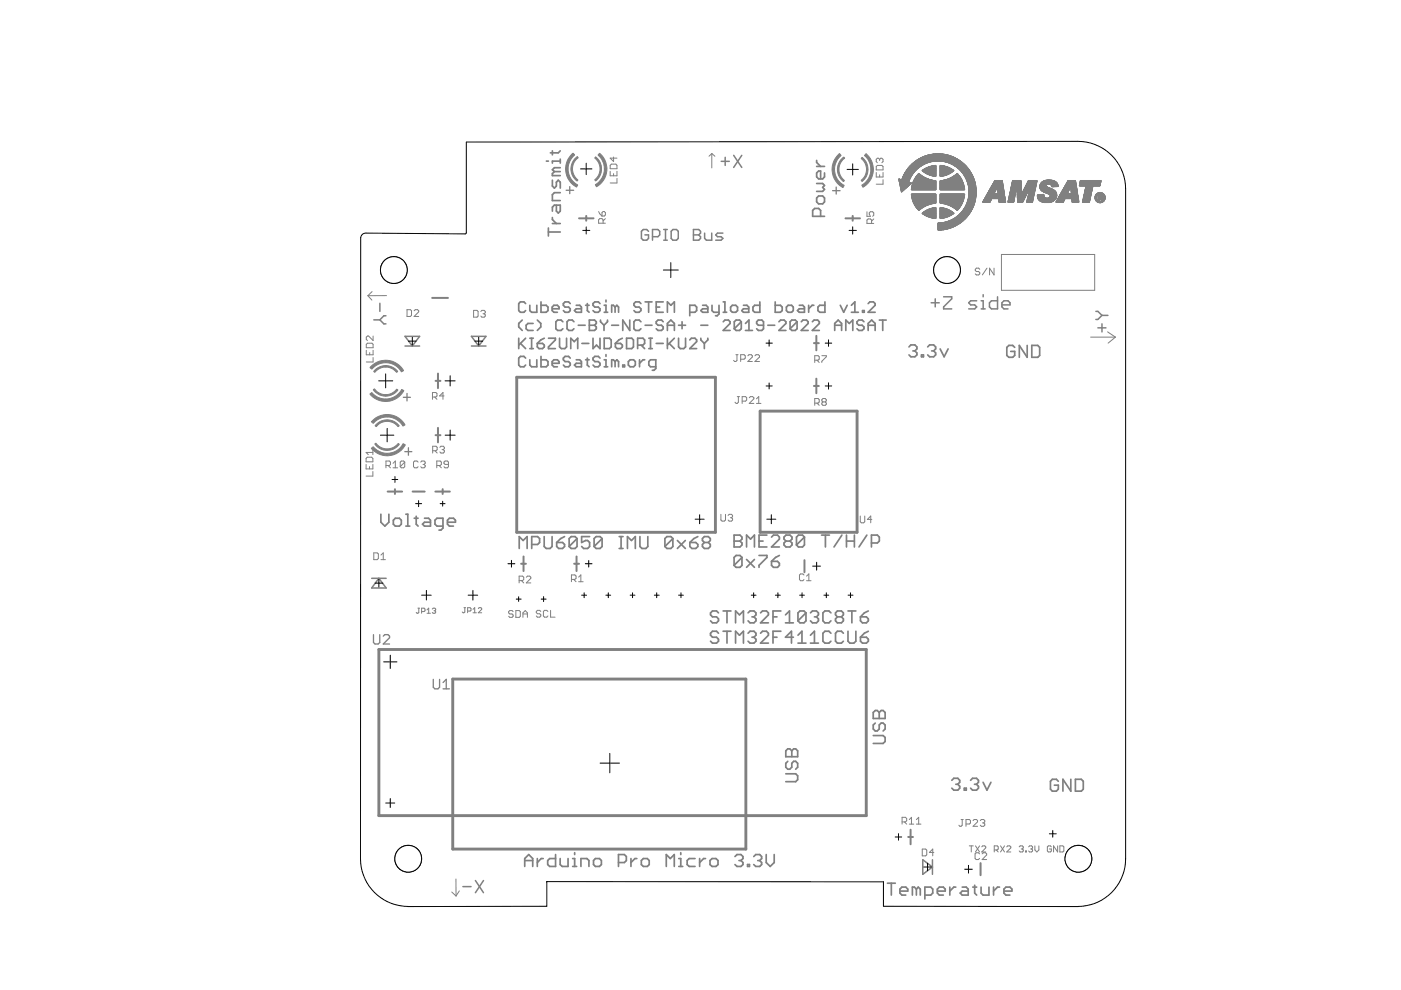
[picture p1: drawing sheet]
<svg xmlns="http://www.w3.org/2000/svg" width="297mm" height="210mm" viewBox="0 0 297 210" stroke-linecap="round" stroke-linejoin="round" font-family="sans-serif">
<g fill="none" stroke="#808080" stroke-width=".36">
<path d="M115.8 34.2h.5M117.1 32v.8M117.1 38.2v1.3l.4 .4 .5-.4v-.9l.4-.4 .4 .4v1.3M117.5 36.4l-.4 .4v.4h1.7M117.5 36.4h1.3M118.8 34.2h-1.7v.4M118.8 33.7v.9M118.8 35.6h-1.3l-.4 .4 .4 .4M118.8 32l-.4 .4h-1.7M173.1 34v.4l.9 .9M173.1 38.9h1.3l.4 .4-.4 .4 .4 .5-.4 .4h-1.3M173.1 35.3h1.7"/>
<path d="M174.8 36.7v.8l-.4 .4h-.8l-.5-.4v-.8l.5-.4h.4v1.6M116.3 48.3v1.7M116.3 49.2h2.5M117.1 47.4h1.7M117.1 46.1v.4l.9 .9M118 43.5v1.3l.4 .4 .4-.4v-1.3h-1.3l-.4 .4v.9M118.8 40.9h-1.3l-.4 .4v1.2h1.7M173.1 42l.5-.4h.8l.4 .4v.8l-.4 .4h-.8l-.5-.4zM174 45.9v-1.3l-.4-.4h-.9l-.4 .4v1.3h2.5M110 71.7v2.2M110.3 72.8l1.1 1.1M110.7 67.9l-.7 .7v.7l.7 .8"/>
<path d="M111.4 64.4l-.3-.4h-.8l-.3 .4v1.4l.3 .4h.8l.3-.4M111.4 75.9l-.3-.3h-.8l-.3 .3v1.5l.3 .4h.8l.3-.4M111.4 71.7l-1.4 1.5M112.3 64.7v1.1l.4 .4h1.1v-1.5M112.3 76.3v1.1l.4 .4h1.1v-1.5M112.3 73.9h.8M112.3 71.7h.8M112.7 71.7v2.2M113 68.6h-1.1l-.4 .4v.7l.4 .4h1.1M113.9 67.9l.8 .7v.7l-.8 .8M113.9 72.8h1.1l.4 .4v.4l-.4 .3h-.7l-.4-.3zM114.7 64v2.2h1.1l.4-.4v-.7l-.4-.4h-1.1"/>
<path d="M114.7 75.6v2.2h1.1l.4-.4v-.7l-.4-.4h-1.1M115.4 71.7l-.7 .4-.8 .7M116.3 71.7h1.5v.4l-1.5 1.5v.3h1.5M117.1 65.5h1.4v-.4l-.3-.4h-.8l-.3 .4v.7l.3 .4h.8M117.1 77h1.4v-.3l-.3-.4h-.8l-.3 .4v.7l.3 .4h.8M118.6 71.7v1.9l.4 .3h.8l.3-.3v-1.9M119.3 68.2l-.3-.3h-.8l-.3 .3v1.5l.3 .4h.8l.3-.4M120.9 64.4l-.4-.4h-.7l-.4 .4v.3l.4 .4h.7l.4 .4v.3l-.4 .4h-.7l-.4-.4M120.9 75.9l-.4-.3h-.7l-.4 .3v.4l.4 .4h.7l.4 .3v.4l-.4 .4h-.7l-.4-.4M121 73.9v-2.2l.8 .7 .7-.7v2.2M121.7 68.2l-.4-.3h-.7l-.4 .3v1.5l.4 .4h.7l.4-.4M122.2 64.7h.7l.4 .4v1.1h-1.1l-.4-.4 .4-.3h1.1"/>
<path d="M122.2 76.3h.7l.4 .4v1.1h-1.1l-.4-.4 .4-.4h1.1M122.6 69h1.5M123.4 72.8h1.4M124.2 64.7h.7M124.2 76.3h.7M124.5 64.4v1.4l.4 .4M124.5 75.9v1.5l.4 .4M124.9 67.9h1.1l.4 .3v.4l-.4 .4 .4 .3v.4l-.4 .4h-1.1zM124.9 69h1.1M125.7 71.7v2.2l.8-.7 .7 .7v-2.2M127.2 64.4l-.3-.4h-.8l-.4 .4v.3l.4 .4h.8l.3 .4v.3l-.3 .4h-.8l-.4-.4M127.2 75.9l-.3-.3h-.8l-.4 .3v.4l.4 .4h.8l.3 .3v.4l-.3 .4h-.8l-.4-.4"/>
<path d="M127.3 67.9v.3l.8 .8M128.1 69v1.1M128.1 66.2h.7M128.1 64.7h.4v1.5M128.1 76.3h.4v1.5M128.1 71.7h1.1l.4 .4v1.5l-.4 .3h-1.1zM128.1 77.8h.7M128.5 63.6v.4M128.5 75.2v.4M128.8 67.9v.3l-.7 .8M129.7 69h1.4M130.4 65.1l-.4-.4h-.3v1.5"/>
<path d="M130.4 76.7l-.4-.4h-.3v1.5M130.4 65.1v1.1M130.4 76.7v1.1M130.4 65.1l.4-.4 .3 .4v1.1M130.4 76.7l.4-.4 .3 .4v1.1M130.5 72.8h1.1l.4 .4v.4l-.4 .3h-.8l-.3-.3zM132 71.7l-.8 .4-.7 .7M132 77.4h.4v.4h-.4zM132.8 71.7h1.1l.4 .4v1.5l-.4 .3h-1.1zM133.2 76.7l.4-.4h.7l.4 .4v.7l-.4 .4h-.7l-.4-.4zM133.5 67.9v2.2l-1.5-2.2v2.2M135.2 73.2h1.1l.4-.4v-.7l-.4-.4h-1.1v2.2"/>
<path d="M135.6 76.3v1.5M135.9 64.4l-.4-.4h-.7l-.4 .4v.3l.4 .4h.7l.4 .4v.3l-.4 .4h-.7l-.4-.4M135.9 68.2l-.4-.3h-.7l-.4 .3v1.5l.4 .4h.7l.4-.4M135.9 73.2l.8 .7M136.7 76.3h-.4l-.7 .7M136.8 64h1.4M136.8 69h1.4M137.5 64v2.2M137.6 73.9h.7M137.6 71.7h.7M137.9 71.7v2.2M139 77.8h-1.1l-.3-.4v-.7l.3-.4h1.1v1.8l-.3 .4h-.4"/>
<path d="M139.1 65.1h.8M139.1 72.8h1.5M140.6 64h-1.5v2.2h1.5M140.6 68.2l-.3-.3h-.8l-.4 .3v.4l.4 .4h.8l.3 .3v.4l-.3 .4h-.8l-.4-.4M141.5 66.2v-2.2l.7 .7 .8-.7v2.2M141.5 70.1v-1.5l.7-.7 .8 .7v1.5M141.5 71.7v2.2M141.5 69h1.5M141.9 72.8l1.1 1.1M143 71.7l-1.5 1.5M143.9 69h1.5M143.9 71.7v1.9l.3 .3h.8l.4-.3v-1.9"/>
<path d="M144.6 68.2v1.5M146.2 66.2h1.1l.4-.4v-.7l-.4-.4h-1.1v2.3M146.2 72.1l.4-.4h.7l.4 .4v.3l-1.5 1.5h1.5M148.6 69h1.5M148.6 71.7v.4l.7 .7M149 64.7h.7l.4 .4v1.1h-1.1l-.4-.4 .4-.3h1.1M149.3 72.8v1.1M150.1 71.7v.4l-.8 .7M151 64.7v1.1l.3 .4h1.1M152.4 64.7v1.9l-.3 .4h-.4M153.3 64h.4v2.2M153.3 66.2h.8"/>
<path d="M153.3 68.2l.4-.3h.7l.4 .3v.4l-1.5 1.5h1.5M154.9 65.1l.4-.4h.7l.4 .4v.7l-.4 .4h-.7l-.4-.4zM157.2 68.2v1.5l-.4 .4h-.7l-.4-.4M157.2 68.2l-.4-.3h-.7l-.4 .3v1.5M157.2 68.2l-1.5 1.5M157.6 64.7h.8l.3 .4v1.1h-1.1l-.3-.4 .3-.3h1.1M158.1 70.1h1.4M158.1 68.6l.7-.7v2.2M161.1 64v2.2h-1.1l-.4-.4v-.7l.4-.4h1.1M161.9 69h-1.1l-.4-.4v-.4l.4-.3h.7l.4 .3v1.5l-.4 .4h-.7l-.4-.4M162.8 69h1.5M164.4 64v2.2h1.1l.3-.4v-.7l-.3-.4h-1.1"/>
<path d="M165.1 68.2l.4-.3h.7l.4 .3v.4l-1.5 1.5h1.5M167.1 64.7h.7l.4 .4v.7l-.4 .4h-.7l-.4-.4v-.7zM169 68.2v1.5l-.4 .4h-.7l-.4-.4M169 68.2l-.4-.3h-.7l-.4 .3v1.5M169 68.2l-1.5 1.5M169.5 64.7h.7l.4 .4v1.1h-1.1l-.4-.4 .4-.3h1.1M169.9 68.2l.3-.3h.8l.3 .3v.4l-1.4 1.5h1.4M171.4 64.7v1.5M172.2 68.2l.4-.3h.8l.3 .3v.4l-1.5 1.5h1.5M172.6 64.7h-.4l-.8 .8M174.9 64v2.2h-1.1l-.4-.4v-.7l.4-.4h1.1M177 69h1.4"/>
<path d="M177 70.1v-1.5l.7-.7 .7 .7v1.5M178.2 64.7l.7 1.5 .7-1.5M179.3 70.1v-2.2l.8 .7 .7-.7v2.2M180.5 66.2h1.5M180.5 64.7l.8-.7v2.2M182.9 65.8h.3v.4h-.3zM183.2 68.2l-.4-.3h-.7l-.4 .3v.4l.4 .4h.7l.4 .3v.4l-.4 .4h-.7l-.4-.4M184.1 64.4l.3-.4h.8l.3 .4v.3l-1.4 1.5h1.4M184.1 70.1v-1.5l.7-.7 .7 .7v1.5M184.1 69h1.4M186.4 67.9h1.5M187.2 67.9v2.2"/>
<path d="M192.7 73.6l.4-.5h.9l.4 .5v.4l-.4 .4M193.5 74.4h.5M194 74.4l.4 .4v.4l-.4 .4h-.9l-.4-.4M195.4 75.2h.4v.4h-.4zM196.7 73.6l.4-.5h.9l.4 .5v.4l-.4 .4M197.5 74.4h.5M198 74.4l.4 .4v.4l-.4 .4h-.9l-.4-.4M199.3 74l.9 1.6 .8-1.6M215.1 73.7l-.4-.5h-.8l-.4 .5v1.7l.4 .4h.8l.4-.4v-.9h-.8M217.8 73.2v2.6l-1.7-2.6v2.6M218.8 73.2h1.2l.4 .5v1.7l-.4 .4h-1.2zM80.8 109v1.7l.8 .8 .8-.8v-1.7"/>
<path d="M83.4 110.3l.4-.4h.9l.4 .4v.8l-.4 .4h-.9l-.4-.4zM86 111.5h.9M86 109h.5v2.5M87.8 109.9h.8M88.2 109.5v1.6l.4 .4M90 109.9h.8l.5 .4v1.2h-1.3l-.4-.4 .4-.4h1.3M93.9 111.5h-1.3l-.4-.4v-.8l.4-.4h1.3v2.1l-.4 .4h-.4M94.9 110.7h1.7v-.4l-.5-.4h-.8l-.4 .4v.8l.4 .4h.8M110.1 116.3v-2.5l.8 .8 .9-.8v2.5M112.7 115.4h1.3l.4-.4v-.8l-.4-.4h-1.3v2.5M115.4 113.8v2.1l.4 .4h.8l.5-.4v-2.1M118 115h1.3l.4 .4v.5l-.4 .4h-.9l-.4-.4z"/>
<path d="M119.7 113.8l-.8 .4-.9 .8M122.3 114.2l-.4-.4h-.8l-.4 .4v1.7M122.3 114.2v1.7l-.4 .4h-.8l-.4-.4M122.3 114.2l-1.6 1.7M125 113.8h-1.7v1.2l.9-.4h.4l.4 .4v.9l-.4 .4h-.9l-.4-.4M127.7 114.2l-.5-.4h-.8l-.4 .4v1.7M127.7 114.2v1.7l-.5 .4h-.8l-.4-.4M127.7 114.2l-1.7 1.7M131.3 113.8h.8M131.3 116.3h.8M131.7 113.8v2.5M133 116.3v-2.5l.9 .8 .8-.8v2.5"/>
<path d="M135.7 113.8v2.1l.4 .4h.8l.5-.4v-2.1M142.7 114.2l-.5-.4h-.8l-.4 .4v1.7M142.7 114.2v1.7l-.5 .4h-.8l-.4-.4M142.7 114.2l-1.7 1.7M143.6 114.6l1.7 1.7M145.3 114.6l-1.7 1.7M146.3 115h1.2l.5 .4v.5l-.5 .4h-.8l-.4-.4zM148 113.8l-.9 .4-.8 .8M149.3 115l-.4-.4v-.4l.4-.4h.9l.4 .4v.4l-.4 .4M149.3 115l-.4 .4v.5l.4 .4h.9l.4-.4v-.5l-.4-.4M149.3 115h.9M155.6 113.5h1.3l.4 .4v.4l-.4 .4 .4 .4v.4l-.4 .5h-1.3z"/>
<path d="M155.6 114.7h1.3M157.3 118.2l-.4-.4h-.8l-.5 .4v1.7M157.3 118.2v1.7l-.4 .4h-.8l-.5-.4M157.3 118.2l-1.7 1.7M158.3 118.6l1.7 1.7M158.3 116v-2.5l.8 .8 .9-.8v2.5M160 118.6l-1.7 1.7M160.9 114.7h.9M160.9 117.8h1.7v.4l-1.7 1.7v.4M162.6 113.5h-1.7v2.5h1.7M163.6 113.9l.4-.4h.8l.4 .4v.4l-1.6 1.7h1.6M163.6 119h1.2l.4 .4v.5l-.4 .4h-.8l-.4-.4z"/>
<path d="M165.2 117.8l-.8 .4-.8 .8M166.6 114.7l-.4-.4v-.4l.4-.4h.9l.4 .4v.4l-.4 .4M166.6 114.7l-.4 .4v.4l.4 .5h.9l.4-.5v-.4l-.4-.4M166.6 114.7h.9M170.6 113.9l-.5-.4h-.8l-.4 .4v1.6M170.6 113.9v1.6l-.5 .5h-.8l-.4-.5M170.6 113.9l-1.7 1.6M174.2 113.5h1.7M175 113.5v2.5M178.5 113.5l-1.7 2.5M179.5 114.7h1.6M179.5 113.5v2.5"/>
<path d="M181.1 113.5v2.5M183.8 113.5l-1.7 2.5M184.8 115.1h1.2l.4-.4v-.8l-.4-.4h-1.2v2.5M152.3 129.9l-.4-.4h-.8l-.5 .4v.5l.5 .4h.8l.4 .4v.4l-.4 .5h-.8l-.5-.5M152.3 134.3l-.4-.5h-.8l-.5 .5v.4l.5 .4h.8l.4 .4v.5l-.4 .4h-.8l-.5-.4M153.3 129.5h1.7M153.3 133.8h1.7M154.1 129.5v2.6M154.1 133.8v2.6M156 132.1v-2.6l.8 .9 .8-.9v2.6M156 136.4v-2.6l.8 .9 .8-.9v2.6M158.6 129.9l.4-.4h.9l.4 .4v.5l-.4 .4"/>
<path d="M158.6 134.3l.4-.5h.9l.4 .5v.4l-.4 .4M159.4 130.8h.5M159.4 135.1h.5M159.9 130.8l.4 .4v.4l-.4 .5h-.9l-.4-.5M159.9 135.1l.4 .4v.5l-.4 .4h-.9l-.4-.4M161.2 129.9l.5-.4h.8l.4 .4v.5l-1.7 1.7h1.7M161.2 134.3l.5-.5h.8l.4 .5v.4l-1.7 1.7h1.7M163.9 130.8h.8M163.9 135.1h.8M165.6 129.5h-1.7v2.6M165.6 133.8h-1.7v2.6M166.5 132.1h1.7"/>
<path d="M166.5 130.4l.9-.9v2.6M168.2 135.1h-1.7l1.3-1.3v2.6M169.2 134.7l.8-.9v2.6M169.2 136.4h1.7M170.9 129.9l-.4-.4h-.9l-.4 .4v1.7M170.9 129.9v1.7l-.4 .5h-.9l-.4-.5M170.9 129.9l-1.7 1.7M171.8 129.9l.5-.4h.8l.4 .4v.5l-.4 .4M171.8 136.4h1.7M171.8 134.7l.9-.9v2.6M172.7 130.8h.4M173.1 130.8l.4 .4v.4l-.4 .5h-.8l-.5-.5"/>
<path d="M176.2 129.9l-.5-.4h-.8l-.4 .4v1.7l.4 .5h.8l.5-.5M176.2 134.3l-.5-.5h-.8l-.4 .5v1.7l.4 .4h.8l.5-.4M177.5 130.8l-.4-.4v-.5l.4-.4h.9l.4 .4v.5l-.4 .4M177.5 130.8h.9M177.5 130.8l-.4 .4v.4l.4 .5h.9l.4-.5v-.4l-.4-.4M178.8 134.3l-.4-.5h-.9l-.4 .5v1.7l.4 .4h.9l.4-.4M179.8 129.5h1.7M179.8 133.8v2.2l.4 .4h.8l.5-.4v-2.2M180.6 129.5v2.6M182.4 130.8h1.3l.4 .4v.4l-.4 .5h-.8l-.5-.5zM182.4 135.1h1.3l.4 .4v.5l-.4 .4h-.8l-.5-.4zM184.1 129.5l-.8 .4-.9 .9"/>
<path d="M184.1 133.8l-.8 .5-.9 .8M166.6 159.2l.4-.4h.4l.5 .4 .4-.4h.4l.4 .4v1.2h-2.5zM167.9 159.2v1.2M185.1 156h2.1l.5 .4v.8l-.5 .4h-2.1M185.1 151.1l.5-.5h.4l.4 .5 .4-.5h.4l.5 .5v1.2h-2.6zM185.6 153.3l-.5 .4v.9l.5 .4h.4l.4-.4v-.9l.4-.4h.4l.5 .4v.9l-.5 .4M186.4 151.1v1.2M166.6 164.1h2.1l.4 .4v.8l-.4 .4h-2.1M167 161.4l-.4 .4v.9l.4 .4h.4l.5-.4v-.9l.4-.4h.4l.4 .4v.9l-.4 .4M201.8 165.4l.4-.4h.9l.4 .4v.5l-.4 .4M202.6 166.3h.5M203.1 166.3l.4 .4v.4l-.4 .4h-.9l-.4-.4"/>
<path d="M204.4 167.1h.5v.4h-.5zM205.8 165.4l.4-.4h.8l.5 .4v.5l-.5 .4M206.6 166.3h.4M207 166.3l.5 .4v.4l-.5 .4h-.8l-.4-.4M208.4 165.9l.9 1.6 .8-1.6M224.4 165.7l-.4-.5h-.9l-.4 .5v1.6l.4 .4h.9l.4-.4v-.8h-.9M227 165.2v2.5l-1.6-2.5v2.5M228 165.2h1.3l.4 .5v1.6l-.4 .4h-1.3zM111.3 183.7v-1.7l.8-.8 .8 .8v1.7M111.3 182.5h1.6M113.9 182v1.7M115.2 182h-.5l-.8 .9"/>
<path d="M117.8 181.2v2.5h-1.3l-.4-.4v-.8l.4-.5h1.3M118.8 182v1.3l.4 .4h1.2v-1.7M121.4 182h.4v1.7M121.4 183.7h.9M121.8 180.8v.4M123.2 183.7v-1.7h1.2l.5 .5v1.2M126.2 182h.9l.4 .5v.8l-.4 .4h-.9l-.4-.4v-.8zM131.1 182.9h1.3l.4-.4v-.9l-.4-.4h-1.3v2.5M133.8 182v1.7M135 182h-.4l-.8 .9M136.4 182h.8l.4 .5v.8l-.4 .4h-.8l-.4-.4v-.8zM141.3 183.7v-2.5l.8 .8 .9-.8v2.5"/>
<path d="M143.9 182h.4v1.7M143.9 183.7h.9M144.3 180.8v.4M147.4 182h-1.3l-.4 .5v.8l.4 .4h1.3M148.3 182v1.7M149.6 182h-.4l-.9 .9M151 182h.8l.4 .5v.8l-.4 .4h-.8l-.5-.4v-.8zM155.8 181.6l.5-.4h.8l.4 .4v.4l-.4 .5M156.7 182.5h.4M157.1 182.5l.4 .4v.4l-.4 .4h-.8l-.5-.4M158.5 183.3h.4v.4h-.4zM159.8 181.6l.4-.4h.9l.4 .4v.4l-.4 .5"/>
<path d="M160.7 182.5h.4M161.1 182.5l.4 .4v.4l-.4 .4h-.9l-.4-.4M162.5 181.2v1.7l.8 .8 .8-.8v-1.7M188.2 187.3h1.6M189 187.3v2.5M190.8 188.9h1.7v-.4l-.5-.4h-.8l-.4 .4v.9l.4 .4h.8M194.3 188.5l-.4-.4h-.5v1.7M194.3 188.5v1.3M194.3 188.5l.4-.4 .4 .4v1.3M196.1 189.8h1.2l.5-.4v-.9l-.5-.4h-1.2v2.5M198.7 188.9h1.7v-.4l-.4-.4h-.8l-.5 .4v.9l.5 .4h.8M201.4 188.1v1.7"/>
<path d="M202.6 188.1h-.4l-.8 .8M204 188.1h.9l.4 .4v1.3h-1.3l-.4-.4 .4-.5h1.3M206.2 188.1h.9M206.7 187.7v1.7l.4 .4M208 188.1v1.3l.4 .4h1.3v-1.7M210.7 188.1v1.7M211.9 188.1h-.4l-.8 .8M212.9 188.9h1.6v-.4l-.4-.4h-.8l-.4 .4v.9l.4 .4h.8"/>
</g>
<g fill="#808080" stroke="#808080" stroke-width=".21">
<path d="M198.9 48.8h.3z"/>
<path d="M198.9 48.7l.7 .1z"/>
<path d="M198.9 48.7h.8z"/>
<path d="M198.9 48.7h1.2z"/>
<path d="M198.9 48.7h1.3z"/>
<path d="M198.9 48.6l1.4 .1z"/>
<path d="M198.9 48.6h1.6z"/>
<path d="M198.9 48.6h1.7z"/>
<path d="M198.9 48.6h1.8z"/>
<path d="M198.9 48.5l1.9 .1z"/>
<path d="M198.9 48.5l2.1 .1z"/>
<path d="M198.9 48.5h2.1z"/>
<path d="M198.9 48.5h2.2z"/>
<path d="M198.9 48.4l2.3 .1z"/>
<path d="M198.9 48.4l2.4 .1z"/>
<path d="M198.9 48.4h2.4z"/>
<path d="M198.9 48.3l2.5 .1z"/>
<path d="M198.9 48.3l2.6 .1z"/>
<path d="M198.9 48.3h2.7z"/>
<path d="M198.9 48.3h2.8z"/>
<path d="M198.9 48.2l2.8 .1z"/>
<path d="M198.9 48.2l2.9 .1z"/>
<path d="M198.9 48.2h2.9z"/>
<path d="M198.9 48.2h3z"/>
<path d="M198.9 48.2h3.1z"/>
<path d="M198.9 48.1l3.2 .1z"/>
<path d="M198.9 48.1h3.2z"/>
<path d="M198.9 48.1h3.3z"/>
<path d="M198.9 48l3.3 .1z"/>
<path d="M198.9 48l3.4 .1z"/>
<path d="M198.9 48h3.5z"/>
<path d="M198.9 47.9l3.5 .1z"/>
<path d="M198.9 47.9l3.6 .1z"/>
<path d="M198.9 47.9h3.6z"/>
<path d="M198.9 47.9h3.7z"/>
<path d="M198.9 47.8l3.7 .1z"/>
<path d="M198.9 47.8l3.8 .1z"/>
<path d="M198.9 47.8h3.8z"/>
<path d="M198.9 47.8h3.9z"/>
<path d="M198.9 47.7l3.9 .1z"/>
<path d="M198.9 47.7l4 .1z"/>
<path d="M198.9 47.7h4z"/>
<path d="M198.9 47.6l4.1 .1z"/>
<path d="M198.9 47.6h4.1z"/>
<path d="M198.9 47.6h4.2z"/>
<path d="M198.9 47.6h4.3z"/>
<path d="M198.9 47.5l4.3 .1z"/>
<path d="M198.9 47.5h4.3z"/>
<path d="M198.9 47.5h4.4z"/>
<path d="M198.9 47.4l4.5 .1z"/>
<path d="M198.9 47.4h4.5z"/>
<path d="M198.9 47.3l4.6 .1z"/>
<path d="M198.9 47.3h4.6z"/>
<path d="M198.9 47.2l4.7 .1z"/>
<path d="M199.5 47.2l4.2 .1z"/>
<path d="M199.7 47.2h4z"/>
<path d="M199.9 47.2h3.8z"/>
<path d="M200.1 47.1l3.7 .1z"/>
<path d="M200.2 47.1l3.6 .1z"/>
<path d="M200.3 47.1h3.5z"/>
<path d="M200.5 47.1h3.4z"/>
<path d="M200.5 47l3.4 .1z"/>
<path d="M200.6 47l3.3 .1z"/>
<path d="M200.7 47h3.2z"/>
<path d="M200.8 47h3.2z"/>
<path d="M200.9 46.9l3.1 .1z"/>
<path d="M201 46.9h3z"/>
<path d="M201.1 46.9h3z"/>
<path d="M201.2 46.8l2.9 .1z"/>
<path d="M201.2 46.8l3 .1z"/>
<path d="M201.3 46.8h2.9z"/>
<path d="M201.4 46.8h2.8z"/>
<path d="M201.4 46.7l2.9 .1z"/>
<path d="M201.5 46.7l2.8 .1z"/>
<path d="M201.6 46.7h2.7z"/>
<path d="M201.7 46.6l2.7 .1z"/>
<path d="M201.8 46.6h2.6z"/>
<path d="M201.8 46.5l2.6 .1z"/>
<path d="M201.9 46.5l2.6 .1z"/>
<path d="M201.9 46.5h2.6z"/>
<path d="M202 46.5h2.5z"/>
<path d="M202.1 46.5h2.5z"/>
<path d="M202.1 46.4l2.5 .1z"/>
<path d="M202.1 46.4h2.5z"/>
<path d="M202.2 46.4h2.4z"/>
<path d="M202.2 46.4h2.5z"/>
<path d="M202.2 46.3l2.5 .1z"/>
<path d="M202.3 46.3h2.4z"/>
<path d="M198.1 46.3h.3z"/>
<path d="M199.3 46.3h.3z"/>
<path d="M202.4 46.3h2.3z"/>
<path d="M197.9 46.2l.5 .1z"/>
<path d="M199.3 46.2l.5 .1z"/>
<path d="M202.4 46.2l2.3 .1z"/>
<path d="M197.7 46.2l.7 .1z"/>
<path d="M199.3 46.2l.7 .1z"/>
<path d="M202.4 46.2l2.4 .1z"/>
<path d="M197.6 46.2h.8z"/>
<path d="M199.3 46.2h.8z"/>
<path d="M202.5 46.2h2.3z"/>
<path d="M197.4 46.1l1 .1z"/>
<path d="M199.3 46.1l1 .1z"/>
<path d="M202.5 46.1l2.3 .1z"/>
<path d="M199.3 46.1l1.1 .1z"/>
<path d="M202.6 46.1l2.3 .1z"/>
<path d="M197.3 46.1h1.1z"/>
<path d="M199.3 46.1h1.1z"/>
<path d="M202.6 46.1h2.3z"/>
<path d="M197.2 46.1h1.2z"/>
<path d="M199.3 46.1h1.3z"/>
<path d="M202.7 46.1h2.2z"/>
<path d="M197.1 46l1.3 .1z"/>
<path d="M199.3 46l1.4 .1z"/>
<path d="M202.7 46l2.2 .1z"/>
<path d="M197 46l1.4 .1z"/>
<path d="M202.7 46l2.3 .1z"/>
<path d="M196.9 46h1.5z"/>
<path d="M199.3 46h1.5z"/>
<path d="M202.8 46h2.2z"/>
<path d="M199.3 46h1.6z"/>
<path d="M196.8 45.9l1.6 .1z"/>
<path d="M199.3 45.9l1.6 .1z"/>
<path d="M202.8 45.9l2.2 .1z"/>
<path d="M196.7 45.9l1.7 .1z"/>
<path d="M199.3 45.9l1.7 .1z"/>
<path d="M202.9 45.9l2.1 .1z"/>
<path d="M196.7 45.9h1.7z"/>
<path d="M199.3 45.9h1.7z"/>
<path d="M202.9 45.9h2.1z"/>
<path d="M196.6 45.9h1.8z"/>
<path d="M199.3 45.9h1.8z"/>
<path d="M202.9 45.9h2.2z"/>
<path d="M196.6 45.8l1.8 .1z"/>
<path d="M199.3 45.8l1.9 .1z"/>
<path d="M202.9 45.8l2.2 .1z"/>
<path d="M196.5 45.8h1.9z"/>
<path d="M199.3 45.8h2z"/>
<path d="M203 45.8h2.1z"/>
<path d="M196.4 45.8h2z"/>
<path d="M199.3 45.8h2.1z"/>
<path d="M203.1 45.8h2.1z"/>
<path d="M196.3 45.7l2.1 .1z"/>
<path d="M199.3 45.7l2.1 .1z"/>
<path d="M203.1 45.7l2.1 .1z"/>
<path d="M196.3 45.7h2.1z"/>
<path d="M199.3 45.7h2.1z"/>
<path d="M203.1 45.7h2.1z"/>
<path d="M196.2 45.7h2.2z"/>
<path d="M199.3 45.7h2.2z"/>
<path d="M203.2 45.7h2.1z"/>
<path d="M196.2 45.6l2.2 .1z"/>
<path d="M199.3 45.6l2.3 .1z"/>
<path d="M203.2 45.6l2.1 .1z"/>
<path d="M196.1 45.6l2.3 .1z"/>
<path d="M199.3 45.6l2.4 .1z"/>
<path d="M196 45.6h2.4z"/>
<path d="M199.3 45.6h2.4z"/>
<path d="M203.3 45.6h2z"/>
<path d="M196 45.5l2.4 .1z"/>
<path d="M199.3 45.5l2.5 .1z"/>
<path d="M203.3 45.5l2.1 .1z"/>
<path d="M195.9 45.5l2.5 .1z"/>
<path d="M203.3 45.5l2 .1z"/>
<path d="M195.9 45.5h2.5z"/>
<path d="M199.3 45.5h2.6z"/>
<path d="M203.4 45.5h2z"/>
<path d="M195.8 45.4l2.6 .1z"/>
<path d="M199.3 45.4l2.6 .1z"/>
<path d="M203.4 45.4l2 .1z"/>
<path d="M195.8 45.4h2.6z"/>
<path d="M199.3 45.4h2.7z"/>
<path d="M203.5 45.4h1.9z"/>
<path d="M195.7 45.4h2.7z"/>
<path d="M195.7 45.3l2.7 .1z"/>
<path d="M199.3 45.3l2.7 .1z"/>
<path d="M203.5 45.3l2 .1z"/>
<path d="M195.6 45.3l2.8 .1z"/>
<path d="M199.3 45.3l2.8 .1z"/>
<path d="M195.6 45.3h2.8z"/>
<path d="M199.3 45.3h2.8z"/>
<path d="M203.6 45.3h1.9z"/>
<path d="M199.3 45.3h2.9z"/>
<path d="M195.5 45.3h2.9z"/>
<path d="M195.5 45.2l2.9 .1z"/>
<path d="M199.3 45.2l2.9 .1z"/>
<path d="M203.6 45.2l2 .1z"/>
<path d="M195.5 45.2h2.9z"/>
<path d="M199.3 45.2h2.9z"/>
<path d="M203.7 45.2h1.9z"/>
<path d="M195.6 45.1l2.8 .1z"/>
<path d="M199.3 45.1l2.9 .1z"/>
<path d="M203.7 45.1l1.9 .1z"/>
<path d="M195.6 45.1h2.8z"/>
<path d="M199.3 45.1h2.8z"/>
<path d="M203.7 45.1h1.9z"/>
<path d="M195.7 45.1h2.7z"/>
<path d="M203.8 45.1h1.9z"/>
<path d="M195.7 45l2.7 .1z"/>
<path d="M199.3 45l2.8 .1z"/>
<path d="M203.8 45l1.9 .1z"/>
<path d="M195.8 45h2.6z"/>
<path d="M199.3 45h2.7z"/>
<path d="M203.9 45h1.8z"/>
<path d="M195.8 44.9l2.6 .1z"/>
<path d="M199.3 44.9l2.6 .1z"/>
<path d="M203.9 44.9l1.9 .1z"/>
<path d="M195.9 44.9l2.5 .1z"/>
<path d="M195.9 44.9h2.5z"/>
<path d="M199.3 44.9h2.6z"/>
<path d="M203.9 44.9h1.9z"/>
<path d="M196 44.9h2.4z"/>
<path d="M199.3 44.9h2.5z"/>
<path d="M196 44.8l2.4 .1z"/>
<path d="M199.3 44.8l2.5 .1z"/>
<path d="M204 44.8l1.8 .1z"/>
<path d="M199.3 44.8l2.4 .1z"/>
<path d="M196.1 44.8h2.3z"/>
<path d="M199.3 44.8h2.4z"/>
<path d="M204 44.8h1.8z"/>
<path d="M196.1 44.7l2.3 .1z"/>
<path d="M199.3 44.7l2.4 .1z"/>
<path d="M204 44.7l1.9 .1z"/>
<path d="M196.2 44.7l2.2 .1z"/>
<path d="M199.3 44.7l2.3 .1z"/>
<path d="M196.2 44.7h2.2z"/>
<path d="M199.3 44.7h2.3z"/>
<path d="M204.1 44.7h1.8z"/>
<path d="M199.3 44.7h2.2z"/>
<path d="M196.3 44.7h2.1z"/>
<path d="M196.3 44.6l2.1 .1z"/>
<path d="M199.3 44.6l2.2 .1z"/>
<path d="M204.1 44.6l1.9 .1z"/>
<path d="M196.4 44.6h2z"/>
<path d="M199.3 44.6h2.1z"/>
<path d="M204.2 44.6h1.7z"/>
<path d="M204.2 44.6h1.8z"/>
<path d="M196.5 44.6h1.9z"/>
<path d="M199.3 44.6h2z"/>
<path d="M194.7 44.5l.2 .1z"/>
<path d="M196.6 44.5l1.8 .1z"/>
<path d="M199.3 44.5l1.9 .1z"/>
<path d="M202.9 44.5l.1 .1z"/>
<path d="M204.2 44.5l1.8 .1z"/>
<path d="M194.7 44.5h.2z"/>
<path d="M196.6 44.5h1.8z"/>
<path d="M199.3 44.5h1.9z"/>
<path d="M202.9 44.5h.1z"/>
<path d="M204.2 44.5h1.8z"/>
<path d="M194.7 44.5h.3z"/>
<path d="M202.8 44.5h.3z"/>
<path d="M194.7 44.4l.3 .1z"/>
<path d="M196.7 44.4l1.7 .1z"/>
<path d="M199.3 44.4l1.8 .1z"/>
<path d="M202.8 44.4l.3 .1z"/>
<path d="M204.3 44.4l1.8 .1z"/>
<path d="M194.6 44.4l.4 .1z"/>
<path d="M196.8 44.4l1.6 .1z"/>
<path d="M199.3 44.4l1.7 .1z"/>
<path d="M194.6 44.4h.5z"/>
<path d="M196.8 44.4h1.6z"/>
<path d="M199.3 44.4h1.7z"/>
<path d="M202.7 44.4h.4z"/>
<path d="M204.3 44.4h1.7z"/>
<path d="M196.9 44.4h1.5z"/>
<path d="M199.3 44.4h1.6z"/>
<path d="M204.3 44.4h1.8z"/>
<path d="M194.6 44.3l.5 .1z"/>
<path d="M196.9 44.3l1.5 .1z"/>
<path d="M199.3 44.3l1.6 .1z"/>
<path d="M202.6 44.3l.6 .1z"/>
<path d="M204.3 44.3l1.8 .1z"/>
<path d="M194.5 44.3l.7 .1z"/>
<path d="M197 44.3l1.4 .1z"/>
<path d="M199.3 44.3l1.5 .1z"/>
<path d="M204.4 44.3l1.7 .1z"/>
<path d="M194.5 44.3h.7z"/>
<path d="M197.1 44.3h1.3z"/>
<path d="M199.3 44.3h1.4z"/>
<path d="M202.6 44.3h.6z"/>
<path d="M204.4 44.3h1.7z"/>
<path d="M194.5 44.2l.8 .1z"/>
<path d="M197.2 44.2l1.2 .1z"/>
<path d="M199.3 44.2l1.3 .1z"/>
<path d="M202.5 44.2l.8 .1z"/>
<path d="M204.4 44.2l1.7 .1z"/>
<path d="M197.3 44.2l1.1 .1z"/>
<path d="M199.3 44.2l1.2 .1z"/>
<path d="M204.4 44.2l1.8 .1z"/>
<path d="M194.4 44.2h.9z"/>
<path d="M197.4 44.2h1z"/>
<path d="M199.3 44.2h1.1z"/>
<path d="M202.5 44.2h.8z"/>
<path d="M204.4 44.2h1.8z"/>
<path d="M202.4 44.2h.9z"/>
<path d="M194.4 44.1l1 .1z"/>
<path d="M197.5 44.1l.9 .1z"/>
<path d="M199.3 44.1l.9 .1z"/>
<path d="M202.4 44.1l.9 .1z"/>
<path d="M204.5 44.1l1.7 .1z"/>
<path d="M194.4 44.1l1.1 .1z"/>
<path d="M197.6 44.1l.8 .1z"/>
<path d="M199.3 44.1l.8 .1z"/>
<path d="M202.4 44.1l1 .1z"/>
<path d="M194.4 44.1h1.1z"/>
<path d="M197.7 44.1h.7z"/>
<path d="M199.3 44.1h.7z"/>
<path d="M202.3 44.1h1.1z"/>
<path d="M204.5 44.1h1.7z"/>
<path d="M197.9 44.1h.5z"/>
<path d="M199.3 44.1h.6z"/>
<path d="M194.3 44l1.2 .1z"/>
<path d="M197.9 44l.5 .1z"/>
<path d="M199.3 44l.6 .1z"/>
<path d="M202.2 44l1.2 .1z"/>
<path d="M204.5 44l1.7 .1z"/>
<path d="M194.3 44h1.3z"/>
<path d="M198.2 44h.2z"/>
<path d="M199.3 44h.2z"/>
<path d="M202.2 44h1.3z"/>
<path d="M204.6 44h1.6z"/>
<path d="M198.3 44h.1z"/>
<path d="M202.1 44h1.4z"/>
<path d="M194.3 44h1.4z"/>
<path d="M204.6 44h1.7z"/>
<path d="M194.2 43.9l1.5 .1z"/>
<path d="M202.1 43.9l1.4 .1z"/>
<path d="M204.6 43.9l1.7 .1z"/>
<path d="M194.2 43.9h1.5z"/>
<path d="M202 43.9h1.5z"/>
<path d="M204.6 43.9h1.7z"/>
<path d="M194.2 43.9h1.6z"/>
<path d="M202 43.9h1.6z"/>
<path d="M194.2 43.8l1.7 .1z"/>
<path d="M201.9 43.8l1.7 .1z"/>
<path d="M204.7 43.8l1.7 .1z"/>
<path d="M201.8 43.8l1.8 .1z"/>
<path d="M194.1 43.8h1.9z"/>
<path d="M201.8 43.8h1.8z"/>
<path d="M204.7 43.8h1.7z"/>
<path d="M194.1 43.7l1.9 .1z"/>
<path d="M201.7 43.7l1.9 .1z"/>
<path d="M204.7 43.7l1.7 .1z"/>
<path d="M194.1 43.7l2 .1z"/>
<path d="M194.1 43.7h2.1z"/>
<path d="M201.6 43.7h2.1z"/>
<path d="M204.7 43.7h1.7z"/>
<path d="M194.1 43.6l2.1 .1z"/>
<path d="M201.6 43.6l2.1 .1z"/>
<path d="M204.8 43.6l1.6 .1z"/>
<path d="M194.1 43.6l2.2 .1z"/>
<path d="M201.5 43.6l2.2 .1z"/>
<path d="M194 43.6h2.3z"/>
<path d="M201.4 43.6h2.3z"/>
<path d="M204.8 43.6h1.6z"/>
<path d="M194 43.6h2.4z"/>
<path d="M201.4 43.6h2.4z"/>
<path d="M194 43.5l2.5 .1z"/>
<path d="M201.3 43.5l2.5 .1z"/>
<path d="M204.8 43.5l1.6 .1z"/>
<path d="M201.3 43.5l2.4 .1z"/>
<path d="M204.8 43.5l1.7 .1z"/>
<path d="M194 43.5h2.6z"/>
<path d="M201.2 43.5h2.6z"/>
<path d="M204.9 43.5h1.6z"/>
<path d="M194 43.5h2.7z"/>
<path d="M201.1 43.5h2.7z"/>
<path d="M193.9 43.4l2.9 .1z"/>
<path d="M201 43.4l2.8 .1z"/>
<path d="M204.9 43.4l1.6 .1z"/>
<path d="M193.9 43.4h2.9z"/>
<path d="M200.9 43.4h3z"/>
<path d="M204.9 43.4h1.6z"/>
<path d="M193.9 43.4h3.1z"/>
<path d="M200.8 43.4h3.1z"/>
<path d="M193.9 43.3l3.1 .1z"/>
<path d="M200.8 43.3l3.1 .1z"/>
<path d="M204.9 43.3l1.6 .1z"/>
<path d="M193.9 43.3l3.2 .1z"/>
<path d="M200.7 43.3l3.2 .1z"/>
<path d="M193.9 43.3h3.2z"/>
<path d="M200.7 43.3h3.2z"/>
<path d="M204.9 43.3h1.6z"/>
<path d="M193.8 43.3h3.4z"/>
<path d="M200.6 43.3h3.3z"/>
<path d="M205 43.3h1.6z"/>
<path d="M193.9 43.2l3.4 .1z"/>
<path d="M200.4 43.2l3.5 .1z"/>
<path d="M204.9 43.2l1.6 .1z"/>
<path d="M193.8 43.2l3.7 .1z"/>
<path d="M200.3 43.2l3.6 .1z"/>
<path d="M205 43.2l1.6 .1z"/>
<path d="M193.8 43.2h3.8z"/>
<path d="M200.2 43.2h3.7z"/>
<path d="M205 43.2h1.6z"/>
<path d="M193.8 43.2h3.9z"/>
<path d="M200.1 43.2h3.9z"/>
<path d="M193.8 43.1l4.1 .1z"/>
<path d="M199.9 43.1l4.1 .1z"/>
<path d="M205 43.1l1.6 .1z"/>
<path d="M193.8 43.1l4 .1z"/>
<path d="M193.8 43.1h4.4z"/>
<path d="M199.5 43.1h4.5z"/>
<path d="M205 43.1h1.6z"/>
<path d="M193.7 43.1h4.6z"/>
<path d="M193.7 43l4.7 .1z"/>
<path d="M199.3 43l4.7 .1z"/>
<path d="M205 43l1.6 .1z"/>
<path d="M193.7 43h4.7z"/>
<path d="M199.3 43h4.7z"/>
<path d="M205 43h1.7z"/>
<path d="M233.1 43h.2z"/>
<path d="M193.7 42.9l4.7 .1z"/>
<path d="M199.3 42.9l4.8 .1z"/>
<path d="M205 42.9l1.7 .1z"/>
<path d="M233 42.9l.5 .1z"/>
<path d="M193.7 42.9h4.7z"/>
<path d="M199.3 42.9h4.7z"/>
<path d="M205.1 42.9h1.6z"/>
<path d="M221.4 42.9h1.1z"/>
<path d="M232.9 42.9h.7z"/>
<path d="M193.6 42.9h4.8z"/>
<path d="M199.3 42.9h4.8z"/>
<path d="M208.4 42.9h1.5z"/>
<path d="M211.8 42.9h1.4z"/>
<path d="M213.7 42.9h1.2z"/>
<path d="M215.8 42.9h1z"/>
<path d="M217.7 42.9h1.2z"/>
<path d="M221.1 42.9h1.7z"/>
<path d="M223.9 42.9h1.5z"/>
<path d="M227.3 42.9h1.4z"/>
<path d="M229.5 42.9h1.4z"/>
<path d="M232.7 42.9h1z"/>
<path d="M193.6 42.8l4.8 .1z"/>
<path d="M199.3 42.8l4.8 .1z"/>
<path d="M205.1 42.8l1.6 .1z"/>
<path d="M208.4 42.8l1.5 .1z"/>
<path d="M211.8 42.8l1.4 .1z"/>
<path d="M213.7 42.8l1.2 .1z"/>
<path d="M215.8 42.8l1 .1z"/>
<path d="M217.7 42.8l1.2 .1z"/>
<path d="M221.1 42.8l1.7 .1z"/>
<path d="M223.9 42.8l1.6 .1z"/>
<path d="M227.3 42.8l1.4 .1z"/>
<path d="M229.5 42.8l1.4 .1z"/>
<path d="M232.7 42.8l1 .1z"/>
<path d="M193.6 42.8h4.8z"/>
<path d="M199.3 42.8h4.8z"/>
<path d="M205.1 42.8h1.6z"/>
<path d="M208.4 42.8h1.5z"/>
<path d="M211.8 42.8h1.4z"/>
<path d="M213.7 42.8h1.2z"/>
<path d="M215.8 42.8h1.1z"/>
<path d="M217.7 42.8h1.2z"/>
<path d="M221 42.8h1.9z"/>
<path d="M223.9 42.8h1.6z"/>
<path d="M227.3 42.8h1.4z"/>
<path d="M229.5 42.8h1.5z"/>
<path d="M232.7 42.8h1.1z"/>
<path d="M220.9 42.8h2.1z"/>
<path d="M223.9 42.8h1.5z"/>
<path d="M232.6 42.8h1.2z"/>
<path d="M208.4 42.8h1.6z"/>
<path d="M220.8 42.8h2.3z"/>
<path d="M232.6 42.8h1.3z"/>
<path d="M193.6 42.7l4.8 .1z"/>
<path d="M199.3 42.7l4.9 .1z"/>
<path d="M205.1 42.7l1.6 .1z"/>
<path d="M208.4 42.7l1.6 .1z"/>
<path d="M211.8 42.7l1.4 .1z"/>
<path d="M213.7 42.7l1.3 .1z"/>
<path d="M215.8 42.7l1.1 .1z"/>
<path d="M217.7 42.7l1.2 .1z"/>
<path d="M220.7 42.7l2.4 .1z"/>
<path d="M223.9 42.7l1.6 .1z"/>
<path d="M227.3 42.7l1.4 .1z"/>
<path d="M229.5 42.7l1.5 .1z"/>
<path d="M232.6 42.7l1.3 .1z"/>
<path d="M193.6 42.7h4.8z"/>
<path d="M199.3 42.7h4.9z"/>
<path d="M205.1 42.7h1.6z"/>
<path d="M208.4 42.7h1.6z"/>
<path d="M211.8 42.7h1.4z"/>
<path d="M213.7 42.7h1.3z"/>
<path d="M215.8 42.7h1.1z"/>
<path d="M217.7 42.7h1.2z"/>
<path d="M220.7 42.7h2.5z"/>
<path d="M224 42.7h1.5z"/>
<path d="M227.3 42.7h1.4z"/>
<path d="M229.5 42.7h1.5z"/>
<path d="M232.5 42.7h1.4z"/>
<path d="M205.1 42.7h1.7z"/>
<path d="M220.6 42.7h2.6z"/>
<path d="M229.6 42.7h1.4z"/>
<path d="M232.5 42.7h.7z"/>
<path d="M233.3 42.7h.7z"/>
<path d="M205.2 42.7h1.5z"/>
<path d="M193.6 42.6l4.8 .1z"/>
<path d="M199.3 42.6l4.9 .1z"/>
<path d="M205.2 42.6l1.5 .1z"/>
<path d="M208.5 42.6l1.5 .1z"/>
<path d="M211.8 42.6l1.4 .1z"/>
<path d="M213.8 42.6l1.2 .1z"/>
<path d="M215.8 42.6l1.1 .1z"/>
<path d="M217.7 42.6l1.2 .1z"/>
<path d="M220.5 42.6l2.8 .1z"/>
<path d="M224 42.6l1.5 .1z"/>
<path d="M227.3 42.6l1.4 .1z"/>
<path d="M229.6 42.6l1.4 .1z"/>
<path d="M232.5 42.6l.5 .1z"/>
<path d="M233.5 42.6l.5 .1z"/>
<path d="M193.5 42.6l4.9 .1z"/>
<path d="M205.1 42.6l1.7 .1z"/>
<path d="M213.7 42.6l1.3 .1z"/>
<path d="M215.8 42.6l1.2 .1z"/>
<path d="M217.8 42.6l1.1 .1z"/>
<path d="M232.4 42.6l.5 .1z"/>
<path d="M193.6 42.6h4.8z"/>
<path d="M199.3 42.6h4.9z"/>
<path d="M205.2 42.6h1.5z"/>
<path d="M208.5 42.6h1.5z"/>
<path d="M211.8 42.6h1.4z"/>
<path d="M213.8 42.6h1.2z"/>
<path d="M215.8 42.6h1.2z"/>
<path d="M217.8 42.6h1.1z"/>
<path d="M220.5 42.6h2.9z"/>
<path d="M224 42.6h1.6z"/>
<path d="M227.3 42.6h1.4z"/>
<path d="M229.6 42.6h1.4z"/>
<path d="M232.4 42.6h.5z"/>
<path d="M233.6 42.6h.5z"/>
<path d="M193.5 42.5l4.9 .1z"/>
<path d="M199.3 42.5l4.9 .1z"/>
<path d="M205.2 42.5l1.5 .1z"/>
<path d="M208.5 42.5l1.5 .1z"/>
<path d="M211.8 42.5l1.4 .1z"/>
<path d="M213.8 42.5l1.2 .1z"/>
<path d="M215.8 42.5l1.2 .1z"/>
<path d="M217.7 42.5l1.3 .1z"/>
<path d="M220.5 42.5l2.9 .1z"/>
<path d="M224 42.5l1.6 .1z"/>
<path d="M227.3 42.5l1.4 .1z"/>
<path d="M229.6 42.5l1.5 .1z"/>
<path d="M232.4 42.5l.4 .1z"/>
<path d="M233.7 42.5l.4 .1z"/>
<path d="M220.4 42.5l3.1 .1z"/>
<path d="M224.1 42.5l1.5 .1z"/>
<path d="M229.6 42.5l1.4 .1z"/>
<path d="M193.5 42.5h4.9z"/>
<path d="M199.3 42.5h4.9z"/>
<path d="M205.2 42.5h1.5z"/>
<path d="M208.6 42.5h1.5z"/>
<path d="M211.8 42.5h1.4z"/>
<path d="M213.8 42.5h1.2z"/>
<path d="M215.8 42.5h1.2z"/>
<path d="M217.8 42.5h1.2z"/>
<path d="M220.4 42.5h3.1z"/>
<path d="M224.1 42.5h1.5z"/>
<path d="M227.3 42.5h1.4z"/>
<path d="M229.6 42.5h1.4z"/>
<path d="M232.3 42.5h.4z"/>
<path d="M232.8 42.5h.3z"/>
<path d="M233.6 42.5h.5z"/>
<path d="M205.2 42.5h1.6z"/>
<path d="M220.3 42.5h3.2z"/>
<path d="M193.5 42.4l4.9 .1z"/>
<path d="M199.3 42.4l4.9 .1z"/>
<path d="M205.2 42.4l1.6 .1z"/>
<path d="M208.6 42.4l1.5 .1z"/>
<path d="M211.8 42.4l1.4 .1z"/>
<path d="M213.8 42.4l1.2 .1z"/>
<path d="M215.7 42.4l1.3 .1z"/>
<path d="M217.8 42.4l1.2 .1z"/>
<path d="M220.3 42.4l3.2 .1z"/>
<path d="M224.1 42.4l1.5 .1z"/>
<path d="M227.3 42.4l1.4 .1z"/>
<path d="M229.6 42.4l1.4 .1z"/>
<path d="M232.3 42.4l.4 .1z"/>
<path d="M232.9 42.4l.2 .1z"/>
<path d="M233.6 42.4l.5 .1z"/>
<path d="M215.8 42.4l1.2 .1z"/>
<path d="M229.6 42.4l1.5 .1z"/>
<path d="M232.8 42.4l.3 .1z"/>
<path d="M233.5 42.4l.7 .1z"/>
<path d="M193.5 42.4h4.9z"/>
<path d="M199.3 42.4h5z"/>
<path d="M205.2 42.4h1.6z"/>
<path d="M208.6 42.4h1.5z"/>
<path d="M211.8 42.4h1.3z"/>
<path d="M213.8 42.4h1.2z"/>
<path d="M215.8 42.4h1.3z"/>
<path d="M217.8 42.4h1.2z"/>
<path d="M220.3 42.4h3.3z"/>
<path d="M224.1 42.4h1.5z"/>
<path d="M227.3 42.4h1.4z"/>
<path d="M229.6 42.4h1.5z"/>
<path d="M232.3 42.4h.3z"/>
<path d="M232.8 42.4h.3z"/>
<path d="M233.5 42.4h.7z"/>
<path d="M224.2 42.4h1.4z"/>
<path d="M232.9 42.4h.2z"/>
<path d="M233.5 42.4h.3z"/>
<path d="M233.8 42.4h.4z"/>
<path d="M193.5 42.3l4.9 .1z"/>
<path d="M199.3 42.3l5 .1z"/>
<path d="M205.3 42.3l1.5 .1z"/>
<path d="M208.6 42.3l1.6 .1z"/>
<path d="M211.8 42.3l1.3 .1z"/>
<path d="M213.8 42.3l1.2 .1z"/>
<path d="M215.7 42.3l1.4 .1z"/>
<path d="M217.8 42.3l1.2 .1z"/>
<path d="M220.3 42.3l3.4 .1z"/>
<path d="M224.2 42.3l1.5 .1z"/>
<path d="M227.3 42.3l1.4 .1z"/>
<path d="M229.6 42.3l1.5 .1z"/>
<path d="M232.2 42.3l.4 .1z"/>
<path d="M232.8 42.3l.3 .1z"/>
<path d="M233.5 42.3l.3 .1z"/>
<path d="M233.8 42.3l.4 .1z"/>
<path d="M215.8 42.3l1.3 .1z"/>
<path d="M232.3 42.3l.3 .1z"/>
<path d="M232.9 42.3l.2 .1z"/>
<path d="M233.9 42.3l.3 .1z"/>
<path d="M193.5 42.3h4.9z"/>
<path d="M199.3 42.3h5z"/>
<path d="M205.3 42.3h1.5z"/>
<path d="M208.7 42.3h1.4z"/>
<path d="M211.8 42.3h1.3z"/>
<path d="M213.8 42.3h1.2z"/>
<path d="M215.7 42.3h1.4z"/>
<path d="M217.8 42.3h1.2z"/>
<path d="M220.2 42.3h3.5z"/>
<path d="M224.2 42.3h1.5z"/>
<path d="M227.3 42.3h1.3z"/>
<path d="M229.6 42.3h1.5z"/>
<path d="M232.2 42.3h.4z"/>
<path d="M232.8 42.3h.3z"/>
<path d="M233.4 42.3h.3z"/>
<path d="M233.9 42.3h.3z"/>
<path d="M193.4 42.3h5z"/>
<path d="M208.7 42.3h1.5z"/>
<path d="M213.8 42.3h1.3z"/>
<path d="M232.2 42.3h.3z"/>
<path d="M193.4 42.2l5 .1z"/>
<path d="M199.3 42.2l5 .1z"/>
<path d="M205.3 42.2l1.5 .1z"/>
<path d="M208.7 42.2l1.5 .1z"/>
<path d="M211.8 42.2l1.3 .1z"/>
<path d="M213.8 42.2l1.2 .1z"/>
<path d="M215.7 42.2l1.4 .1z"/>
<path d="M217.8 42.2l1.2 .1z"/>
<path d="M220.2 42.2l3.5 .1z"/>
<path d="M224.2 42.2l1.5 .1z"/>
<path d="M227.3 42.2l1.3 .1z"/>
<path d="M229.6 42.2l1.5 .1z"/>
<path d="M232.2 42.2l.3 .1z"/>
<path d="M232.8 42.2l.3 .1z"/>
<path d="M233.4 42.2l.3 .1z"/>
<path d="M233.9 42.2l.3 .1z"/>
<path d="M193.4 42.2h5z"/>
<path d="M199.3 42.2h5z"/>
<path d="M205.3 42.2h1.5z"/>
<path d="M208.7 42.2h1.5z"/>
<path d="M211.8 42.2h1.3z"/>
<path d="M213.8 42.2h1.2z"/>
<path d="M215.8 42.2h1.3z"/>
<path d="M217.8 42.2h1.3z"/>
<path d="M220.1 42.2h3.7z"/>
<path d="M224.2 42.2h1.5z"/>
<path d="M227.2 42.2h1.4z"/>
<path d="M229.6 42.2h1.5z"/>
<path d="M232.2 42.2h.3z"/>
<path d="M232.8 42.2h.3z"/>
<path d="M233.4 42.2h.3z"/>
<path d="M234 42.2h.3z"/>
<path d="M215.7 42.2h1.4z"/>
<path d="M217.8 42.2h1.2z"/>
<path d="M229.7 42.2h1.4z"/>
<path d="M215.7 42.2h1.5z"/>
<path d="M224.2 42.2h1.6z"/>
<path d="M193.4 42.1l5 .1z"/>
<path d="M199.3 42.1l5 .1z"/>
<path d="M205.3 42.1l1.5 .1z"/>
<path d="M208.7 42.1l1.5 .1z"/>
<path d="M211.8 42.1l1.3 .1z"/>
<path d="M213.8 42.1l1.3 .1z"/>
<path d="M215.8 42.1l1.4 .1z"/>
<path d="M217.8 42.1l1.3 .1z"/>
<path d="M220.1 42.1l3.7 .1z"/>
<path d="M224.2 42.1l1.6 .1z"/>
<path d="M227.3 42.1l1.3 .1z"/>
<path d="M229.7 42.1l1.4 .1z"/>
<path d="M232.2 42.1l.3 .1z"/>
<path d="M232.9 42.1l.2 .1z"/>
<path d="M233.3 42.1l.4 .1z"/>
<path d="M234 42.1l.3 .1z"/>
<path d="M208.8 42.1l1.4 .1z"/>
<path d="M211.7 42.1l1.4 .1z"/>
<path d="M215.7 42.1l1.5 .1z"/>
<path d="M217.9 42.1l1.2 .1z"/>
<path d="M220.1 42.1l3.8 .1z"/>
<path d="M224.3 42.1l1.5 .1z"/>
<path d="M232.8 42.1l.3 .1z"/>
<path d="M233.3 42.1l.3 .1z"/>
<path d="M193.4 42.1h5z"/>
<path d="M199.3 42.1h5z"/>
<path d="M205.3 42.1h1.5z"/>
<path d="M208.8 42.1h4.3z"/>
<path d="M213.9 42.1h1.2z"/>
<path d="M215.7 42.1h1.5z"/>
<path d="M217.8 42.1h1.3z"/>
<path d="M220.1 42.1h3.8z"/>
<path d="M224.3 42.1h4.3z"/>
<path d="M229.7 42.1h1.4z"/>
<path d="M232.2 42.1h.3z"/>
<path d="M232.8 42.1h.3z"/>
<path d="M233.3 42.1h.3z"/>
<path d="M234 42.1h.3z"/>
<path d="M208.8 42.1h4.2z"/>
<path d="M220.1 42.1h3.7z"/>
<path d="M193.4 42l5 .1z"/>
<path d="M199.3 42l5 .1z"/>
<path d="M205.3 42l1.6 .1z"/>
<path d="M208.8 42l4.3 .1z"/>
<path d="M213.9 42l1.2 .1z"/>
<path d="M215.7 42l1.5 .1z"/>
<path d="M217.8 42l1.3 .1z"/>
<path d="M220.1 42l3.8 .1z"/>
<path d="M224.3 42l4.3 .1z"/>
<path d="M229.7 42l1.5 .1z"/>
<path d="M232.2 42l.3 .1z"/>
<path d="M232.8 42l.3 .1z"/>
<path d="M233.2 42l.4 .1z"/>
<path d="M234 42l.3 .1z"/>
<path d="M199.3 42l5.1 .1z"/>
<path d="M215.7 42l1.6 .1z"/>
<path d="M217.9 42l1.2 .1z"/>
<path d="M220 42l3.9 .1z"/>
<path d="M232.8 42l.8 .1z"/>
<path d="M193.4 42h5z"/>
<path d="M199.3 42h5.1z"/>
<path d="M205.3 42h1.6z"/>
<path d="M208.8 42h4.3z"/>
<path d="M213.9 42h1.2z"/>
<path d="M215.8 42h1.5z"/>
<path d="M217.9 42h1.2z"/>
<path d="M220 42h1.8z"/>
<path d="M222.2 42h1.7z"/>
<path d="M224.4 42h4.2z"/>
<path d="M229.7 42h1.5z"/>
<path d="M232.2 42h.3z"/>
<path d="M232.8 42h.8z"/>
<path d="M234 42h.3z"/>
<path d="M208.9 42h4.2z"/>
<path d="M215.7 42h1.6z"/>
<path d="M193.4 41.9l5 .1z"/>
<path d="M199.3 41.9l5.1 .1z"/>
<path d="M205.3 41.9l1.6 .1z"/>
<path d="M208.9 41.9l4.2 .1z"/>
<path d="M213.9 41.9l1.2 .1z"/>
<path d="M215.7 41.9l1.6 .1z"/>
<path d="M217.9 41.9l1.2 .1z"/>
<path d="M220 41.9l1.6 .1z"/>
<path d="M222.4 41.9l1.5 .1z"/>
<path d="M224.4 41.9l4.2 .1z"/>
<path d="M229.7 41.9l1.5 .1z"/>
<path d="M232.2 41.9l.3 .1z"/>
<path d="M232.8 41.9l.9 .1z"/>
<path d="M234 41.9l.3 .1z"/>
<path d="M193.3 41.9l5.1 .1z"/>
<path d="M232.9 41.9l.8 .1z"/>
<path d="M193.3 41.9h5.1z"/>
<path d="M199.3 41.9h5.1z"/>
<path d="M205.3 41.9h1.6z"/>
<path d="M208.9 41.9h4.1z"/>
<path d="M213.9 41.9h1.2z"/>
<path d="M215.7 41.9h1.6z"/>
<path d="M217.9 41.9h1.2z"/>
<path d="M220 41.9h1.6z"/>
<path d="M222.5 41.9h1.4z"/>
<path d="M224.4 41.9h4.2z"/>
<path d="M229.7 41.9h1.5z"/>
<path d="M232.2 41.9h.3z"/>
<path d="M232.8 41.9h.9z"/>
<path d="M234 41.9h.3z"/>
<path d="M193.3 41.8l5.1 .1z"/>
<path d="M199.3 41.8l5.1 .1z"/>
<path d="M205.3 41.8l1.6 .1z"/>
<path d="M208.9 41.8l4.1 .1z"/>
<path d="M213.9 41.8l1.2 .1z"/>
<path d="M215.7 41.8l1.6 .1z"/>
<path d="M217.9 41.8l1.2 .1z"/>
<path d="M220 41.8l1.5 .1z"/>
<path d="M222.5 41.8l1.5 .1z"/>
<path d="M224.4 41.8l4.2 .1z"/>
<path d="M229.7 41.8l1.5 .1z"/>
<path d="M232.2 41.8l.3 .1z"/>
<path d="M232.8 41.8l.9 .1z"/>
<path d="M234 41.8l.3 .1z"/>
<path d="M205.4 41.8l1.5 .1z"/>
<path d="M208.9 41.8l4.2 .1z"/>
<path d="M214 41.8l1.1 .1z"/>
<path d="M224.5 41.8l4.1 .1z"/>
<path d="M232.8 41.8l1 .1z"/>
<path d="M193.3 41.8h5.1z"/>
<path d="M199.3 41.8h5.1z"/>
<path d="M205.4 41.8h1.5z"/>
<path d="M208.9 41.8h4.2z"/>
<path d="M214 41.8h1.1z"/>
<path d="M215.7 41.8h1.6z"/>
<path d="M217.9 41.8h1.2z"/>
<path d="M220 41.8h1.5z"/>
<path d="M222.5 41.8h1.5z"/>
<path d="M224.5 41.8h4.1z"/>
<path d="M229.7 41.8h1.5z"/>
<path d="M232.2 41.8h.3z"/>
<path d="M232.8 41.8h.3z"/>
<path d="M233.4 41.8h.3z"/>
<path d="M234 41.8h.3z"/>
<path d="M209 41.8h4.1z"/>
<path d="M215.7 41.8h1.7z"/>
<path d="M218 41.8h1.1z"/>
<path d="M222.6 41.8h1.4z"/>
<path d="M233.5 41.8h.3z"/>
<path d="M209 41.8h4z"/>
<path d="M220 41.8h1.4z"/>
<path d="M224.5 41.8h4z"/>
<path d="M193.3 41.7l5.1 .1z"/>
<path d="M199.3 41.7l5.1 .1z"/>
<path d="M205.4 41.7l1.5 .1z"/>
<path d="M209 41.7l4 .1z"/>
<path d="M213.9 41.7l1.2 .1z"/>
<path d="M215.7 41.7l1.7 .1z"/>
<path d="M218 41.7l1.1 .1z"/>
<path d="M220 41.7l1.4 .1z"/>
<path d="M222.6 41.7l1.4 .1z"/>
<path d="M224.5 41.7l4.1 .1z"/>
<path d="M229.7 41.7l1.5 .1z"/>
<path d="M232.2 41.7l.3 .1z"/>
<path d="M232.8 41.7l.3 .1z"/>
<path d="M233.5 41.7l.3 .1z"/>
<path d="M234 41.7l.3 .1z"/>
<path d="M193.3 41.7h5.1z"/>
<path d="M199.3 41.7h5.1z"/>
<path d="M205.4 41.7h1.5z"/>
<path d="M209 41.7h4z"/>
<path d="M214 41.7h1.1z"/>
<path d="M215.7 41.7h1.7z"/>
<path d="M218 41.7h1.1z"/>
<path d="M220 41.7h1.4z"/>
<path d="M222.6 41.7h1.4z"/>
<path d="M224.5 41.7h4.1z"/>
<path d="M229.8 41.7h1.4z"/>
<path d="M232.2 41.7h.3z"/>
<path d="M232.8 41.7h.3z"/>
<path d="M233.5 41.7h.3z"/>
<path d="M234 41.7h.3z"/>
<path d="M219.9 41.7h1.5z"/>
<path d="M214 41.7h1.2z"/>
<path d="M222.7 41.7h1.3z"/>
<path d="M232.9 41.7h.2z"/>
<path d="M233.6 41.7h.2z"/>
<path d="M193.3 41.6l5.1 .1z"/>
<path d="M199.3 41.6l5.1 .1z"/>
<path d="M205.4 41.6l1.5 .1z"/>
<path d="M209 41.6l4 .1z"/>
<path d="M214 41.6l1.2 .1z"/>
<path d="M215.7 41.6l1.7 .1z"/>
<path d="M218 41.6l1.1 .1z"/>
<path d="M220 41.6l1.4 .1z"/>
<path d="M222.7 41.6l1.3 .1z"/>
<path d="M224.5 41.6l4.1 .1z"/>
<path d="M229.8 41.6l1.4 .1z"/>
<path d="M232.2 41.6l.3 .1z"/>
<path d="M232.9 41.6l.2 .1z"/>
<path d="M233.5 41.6l.3 .1z"/>
<path d="M234 41.6l.3 .1z"/>
<path d="M193.3 41.6h5.1z"/>
<path d="M199.3 41.6h5.1z"/>
<path d="M205.4 41.6h1.5z"/>
<path d="M209.1 41.6h3.9z"/>
<path d="M214 41.6h1.2z"/>
<path d="M215.7 41.6h1.7z"/>
<path d="M218 41.6h1.2z"/>
<path d="M219.9 41.6h1.5z"/>
<path d="M222.7 41.6h1.3z"/>
<path d="M224.6 41.6h3.9z"/>
<path d="M229.8 41.6h1.4z"/>
<path d="M232.2 41.6h.3z"/>
<path d="M232.8 41.6h.3z"/>
<path d="M233.5 41.6h.3z"/>
<path d="M234 41.6h.3z"/>
<path d="M199.3 41.6h5.2z"/>
<path d="M215.7 41.6h1.8z"/>
<path d="M220 41.6h1.4z"/>
<path d="M232.9 41.6h.2z"/>
<path d="M219.9 41.6h1.4z"/>
<path d="M232.8 41.6h1z"/>
<path d="M233.9 41.6h.3z"/>
<path d="M193.3 41.5l5.1 .1z"/>
<path d="M199.3 41.5l5.1 .1z"/>
<path d="M205.4 41.5l1.5 .1z"/>
<path d="M209.1 41.5l3.9 .1z"/>
<path d="M214 41.5l1.2 .1z"/>
<path d="M215.7 41.5l1.8 .1z"/>
<path d="M218 41.5l1.2 .1z"/>
<path d="M219.9 41.5l1.4 .1z"/>
<path d="M222.7 41.5l1.3 .1z"/>
<path d="M224.6 41.5l3.9 .1z"/>
<path d="M229.8 41.5l1.4 .1z"/>
<path d="M232.2 41.5l.3 .1z"/>
<path d="M232.8 41.5l1 .1z"/>
<path d="M233.9 41.5l.3 .1z"/>
<path d="M193.3 41.5h5.1z"/>
<path d="M199.3 41.5h5.2z"/>
<path d="M205.4 41.5h1.5z"/>
<path d="M209.1 41.5h3.9z"/>
<path d="M214 41.5h1.2z"/>
<path d="M215.7 41.5h1.8z"/>
<path d="M218 41.5h1.2z"/>
<path d="M219.9 41.5h1.4z"/>
<path d="M222.7 41.5h1.3z"/>
<path d="M224.6 41.5h3.9z"/>
<path d="M229.8 41.5h1.4z"/>
<path d="M232.2 41.5h.3z"/>
<path d="M232.8 41.5h1z"/>
<path d="M233.9 41.5h.4z"/>
<path d="M222.7 41.5h1.4z"/>
<path d="M224.7 41.5h3.9z"/>
<path d="M229.8 41.5h1.5z"/>
<path d="M232.2 41.5h.4z"/>
<path d="M232.8 41.5h.9z"/>
<path d="M193.3 41.4l5.1 .1z"/>
<path d="M199.3 41.4l5.2 .1z"/>
<path d="M205.4 41.4l1.5 .1z"/>
<path d="M209.1 41.4l3.9 .1z"/>
<path d="M214 41.4l1.2 .1z"/>
<path d="M215.7 41.4l1.8 .1z"/>
<path d="M218 41.4l1.2 .1z"/>
<path d="M219.9 41.4l1.4 .1z"/>
<path d="M222.7 41.4l1.3 .1z"/>
<path d="M224.7 41.4l3.9 .1z"/>
<path d="M229.8 41.4l1.4 .1z"/>
<path d="M232.3 41.4l.3 .1z"/>
<path d="M232.8 41.4l.9 .1z"/>
<path d="M233.9 41.4l.3 .1z"/>
<path d="M209.2 41.4l3.8 .1z"/>
<path d="M215.7 41.4l1.9 .1z"/>
<path d="M220 41.4l1.3 .1z"/>
<path d="M222.7 41.4l1.4 .1z"/>
<path d="M224.7 41.4l3.8 .1z"/>
<path d="M229.8 41.4l1.5 .1z"/>
<path d="M232.9 41.4l.8 .1z"/>
<path d="M193.3 41.4h5.1z"/>
<path d="M199.3 41.4h5.2z"/>
<path d="M205.4 41.4h1.5z"/>
<path d="M209.2 41.4h3.8z"/>
<path d="M214 41.4h1.2z"/>
<path d="M215.7 41.4h1.9z"/>
<path d="M218 41.4h1.2z"/>
<path d="M219.9 41.4h1.4z"/>
<path d="M222.7 41.4h1.4z"/>
<path d="M224.7 41.4h3.8z"/>
<path d="M229.8 41.4h1.5z"/>
<path d="M232.3 41.4h.3z"/>
<path d="M232.9 41.4h.8z"/>
<path d="M233.8 41.4h.4z"/>
<path d="M220 41.4h1.3z"/>
<path d="M222.6 41.4h1.5z"/>
<path d="M232.8 41.4h.8z"/>
<path d="M193.3 41.3l5.1 .1z"/>
<path d="M199.3 41.3l5.2 .1z"/>
<path d="M205.4 41.3l1.5 .1z"/>
<path d="M209.2 41.3l3.8 .1z"/>
<path d="M214 41.3l1.2 .1z"/>
<path d="M215.7 41.3l1.9 .1z"/>
<path d="M218 41.3l1.2 .1z"/>
<path d="M220 41.3l1.3 .1z"/>
<path d="M222.7 41.3l1.3 .1z"/>
<path d="M224.7 41.3l3.8 .1z"/>
<path d="M229.8 41.3l1.5 .1z"/>
<path d="M232.3 41.3l.3 .1z"/>
<path d="M232.8 41.3l.7 .1z"/>
<path d="M233.8 41.3l.4 .1z"/>
<path d="M222.6 41.3l1.4 .1z"/>
<path d="M232.3 41.3l.4 .1z"/>
<path d="M193.3 41.3h5.1z"/>
<path d="M199.3 41.3h5.2z"/>
<path d="M205.4 41.3h1.5z"/>
<path d="M209.2 41.3h3.8z"/>
<path d="M214.1 41.3h1.1z"/>
<path d="M215.7 41.3h1.9z"/>
<path d="M218.1 41.3h1.1z"/>
<path d="M220.2 41.3h1.1z"/>
<path d="M222.6 41.3h1.5z"/>
<path d="M224.7 41.3h3.8z"/>
<path d="M229.8 41.3h1.5z"/>
<path d="M232.3 41.3h.4z"/>
<path d="M233.7 41.3h.4z"/>
<path d="M222.6 41.3h1.4z"/>
<path d="M193.2 41.2l5.2 .1z"/>
<path d="M199.3 41.2l5.2 .1z"/>
<path d="M205.4 41.2l1.6 .1z"/>
<path d="M209.3 41.2l3.7 .1z"/>
<path d="M214.1 41.2l1.1 .1z"/>
<path d="M215.7 41.2l1.9 .1z"/>
<path d="M218.1 41.2l1.1 .1z"/>
<path d="M221.1 41.2l.2 .1z"/>
<path d="M222.5 41.2l1.5 .1z"/>
<path d="M224.8 41.2l3.7 .1z"/>
<path d="M229.8 41.2l1.5 .1z"/>
<path d="M232.4 41.2l.4 .1z"/>
<path d="M233.7 41.2l.4 .1z"/>
<path d="M193.2 41.2h5.2z"/>
<path d="M199.3 41.2h5.2z"/>
<path d="M205.4 41.2h1.6z"/>
<path d="M209.3 41.2h3.7z"/>
<path d="M214.1 41.2h1.1z"/>
<path d="M215.7 41.2h2z"/>
<path d="M218.1 41.2h1.2z"/>
<path d="M222.5 41.2h1.5z"/>
<path d="M224.8 41.2h3.7z"/>
<path d="M229.8 41.2h1.5z"/>
<path d="M232.4 41.2h.5z"/>
<path d="M233.6 41.2h.5z"/>
<path d="M205.4 41.2h1.5z"/>
<path d="M218.1 41.2h1.1z"/>
<path d="M222.4 41.2h1.6z"/>
<path d="M229.9 41.2h1.4z"/>
<path d="M233.5 41.2h.5z"/>
<path d="M193.3 41.1l5.1 .1z"/>
<path d="M199.3 41.1l5.2 .1z"/>
<path d="M205.4 41.1l1.6 .1z"/>
<path d="M209.3 41.1l3.6 .1z"/>
<path d="M214.1 41.1l1.1 .1z"/>
<path d="M215.7 41.1l2 .1z"/>
<path d="M218.1 41.1l1.1 .1z"/>
<path d="M222.4 41.1l1.6 .1z"/>
<path d="M224.8 41.1l3.7 .1z"/>
<path d="M229.9 41.1l1.4 .1z"/>
<path d="M232.5 41.1l.5 .1z"/>
<path d="M233.5 41.1l.5 .1z"/>
<path d="M205.4 41.1h1.6z"/>
<path d="M209.3 41.1h3.6z"/>
<path d="M214.1 41.1h1.1z"/>
<path d="M215.7 41.1h2z"/>
<path d="M218.1 41.1h1.1z"/>
<path d="M222.3 41.1h1.7z"/>
<path d="M224.8 41.1h3.7z"/>
<path d="M229.9 41.1h1.4z"/>
<path d="M232.5 41.1h.6z"/>
<path d="M233.4 41.1h.6z"/>
<path d="M209.3 41.1h1.4z"/>
<path d="M211.6 41.1h1.3z"/>
<path d="M215.7 41.1h.9z"/>
<path d="M216.6 41.1h1.1z"/>
<path d="M218.1 41.1h1.2z"/>
<path d="M222.2 41.1h1.8z"/>
<path d="M224.9 41.1h1.4z"/>
<path d="M227.2 41.1h1.3z"/>
<path d="M229.9 41.1h1.5z"/>
<path d="M232.5 41.1h1.5z"/>
<path d="M209.4 41.1h1.4z"/>
<path d="M214.1 41.1h1.2z"/>
<path d="M216.7 41.1h1z"/>
<path d="M232.5 41.1h1.4z"/>
<path d="M205.4 41l1.6 .1z"/>
<path d="M209.4 41l1.4 .1z"/>
<path d="M211.6 41l1.3 .1z"/>
<path d="M214.1 41l1.2 .1z"/>
<path d="M215.7 41l.9 .1z"/>
<path d="M216.7 41l1 .1z"/>
<path d="M218.1 41l1.2 .1z"/>
<path d="M222.2 41l1.8 .1z"/>
<path d="M224.9 41l1.4 .1z"/>
<path d="M227.2 41l1.2 .1z"/>
<path d="M229.9 41l1.5 .1z"/>
<path d="M232.6 41l1.3 .1z"/>
<path d="M205.4 41h1.6z"/>
<path d="M209.4 41h1.4z"/>
<path d="M211.6 41h1.3z"/>
<path d="M214.1 41h1.2z"/>
<path d="M215.7 41h.9z"/>
<path d="M216.7 41h1z"/>
<path d="M218.1 41h1.2z"/>
<path d="M222 41h2z"/>
<path d="M224.9 41h1.4z"/>
<path d="M227.2 41h1.3z"/>
<path d="M229.9 41h1.5z"/>
<path d="M232.6 41h1.2z"/>
<path d="M216.7 41h1.1z"/>
<path d="M221.9 41h2.1z"/>
<path d="M232.7 41h1.1z"/>
<path d="M205.4 40.9l1.6 .1z"/>
<path d="M209.4 40.9l1.4 .1z"/>
<path d="M211.6 40.9l1.3 .1z"/>
<path d="M214.1 40.9l1.2 .1z"/>
<path d="M215.7 40.9l.9 .1z"/>
<path d="M216.7 40.9l1 .1z"/>
<path d="M218.2 40.9l1.1 .1z"/>
<path d="M221.9 40.9l2.1 .1z"/>
<path d="M224.9 40.9l1.4 .1z"/>
<path d="M227.2 40.9l1.2 .1z"/>
<path d="M229.9 40.9l1.5 .1z"/>
<path d="M232.7 40.9l1 .1z"/>
<path d="M205.4 40.9h1.6z"/>
<path d="M209.4 40.9h1.4z"/>
<path d="M211.6 40.9h1.3z"/>
<path d="M214.1 40.9h1.2z"/>
<path d="M215.7 40.9h.9z"/>
<path d="M216.8 40.9h1z"/>
<path d="M218.2 40.9h1.1z"/>
<path d="M221.8 40.9h2.2z"/>
<path d="M225 40.9h1.4z"/>
<path d="M227.2 40.9h1.2z"/>
<path d="M229.9 40.9h1.5z"/>
<path d="M232.8 40.9h.9z"/>
<path d="M209.5 40.9h1.3z"/>
<path d="M221.7 40.9h2.3z"/>
<path d="M230 40.9h1.4z"/>
<path d="M232.9 40.9h.7z"/>
<path d="M209.5 40.9h1.4z"/>
<path d="M216.7 40.9h1.1z"/>
<path d="M218.1 40.9h1.2z"/>
<path d="M221.7 40.9h2.2z"/>
<path d="M227.1 40.9h1.3z"/>
<path d="M205.4 40.8l1.6 .1z"/>
<path d="M209.5 40.8l1.3 .1z"/>
<path d="M211.6 40.8l1.3 .1z"/>
<path d="M214.1 40.8l1.2 .1z"/>
<path d="M215.7 40.8l.9 .1z"/>
<path d="M216.7 40.8l1.1 .1z"/>
<path d="M218.2 40.8l1.1 .1z"/>
<path d="M221.6 40.8l2.3 .1z"/>
<path d="M225 40.8l1.4 .1z"/>
<path d="M227.1 40.8l1.3 .1z"/>
<path d="M229.9 40.8l1.5 .1z"/>
<path d="M233.1 40.8l.3 .1z"/>
<path d="M216.8 40.8l1 .1z"/>
<path d="M205.4 40.8h1.6z"/>
<path d="M209.5 40.8h1.4z"/>
<path d="M211.6 40.8h1.3z"/>
<path d="M214.1 40.8h1.2z"/>
<path d="M215.7 40.8h.9z"/>
<path d="M216.8 40.8h1z"/>
<path d="M218.2 40.8h1.2z"/>
<path d="M221.5 40.8h2.4z"/>
<path d="M225 40.8h1.4z"/>
<path d="M227.1 40.8h1.3z"/>
<path d="M230 40.8h1.4z"/>
<path d="M205.4 40.7l1.5 .1z"/>
<path d="M209.5 40.7l1.4 .1z"/>
<path d="M211.6 40.7l1.3 .1z"/>
<path d="M214.1 40.7l1.2 .1z"/>
<path d="M215.7 40.7l.9 .1z"/>
<path d="M216.8 40.7l1 .1z"/>
<path d="M218.2 40.7l1.2 .1z"/>
<path d="M221.5 40.7l2.4 .1z"/>
<path d="M225 40.7l1.4 .1z"/>
<path d="M227.1 40.7l1.3 .1z"/>
<path d="M230 40.7l1.4 .1z"/>
<path d="M205.4 40.7l1.6 .1z"/>
<path d="M214.2 40.7l1.1 .1z"/>
<path d="M221.4 40.7l2.5 .1z"/>
<path d="M225.1 40.7l1.3 .1z"/>
<path d="M205.4 40.7h1.6z"/>
<path d="M209.5 40.7h1.4z"/>
<path d="M211.6 40.7h1.3z"/>
<path d="M214.2 40.7h1.1z"/>
<path d="M215.7 40.7h.9z"/>
<path d="M216.8 40.7h1.1z"/>
<path d="M218.2 40.7h1.2z"/>
<path d="M221.3 40.7h2.6z"/>
<path d="M225.1 40.7h1.4z"/>
<path d="M227.1 40.7h1.3z"/>
<path d="M230 40.7h1.4z"/>
<path d="M209.6 40.7h1.3z"/>
<path d="M216.9 40.7h1z"/>
<path d="M221.3 40.7h2.5z"/>
<path d="M227.2 40.7h1.2z"/>
<path d="M230 40.7h1.5z"/>
<path d="M205.4 40.6l1.6 .1z"/>
<path d="M209.6 40.6l1.3 .1z"/>
<path d="M211.6 40.6l1.3 .1z"/>
<path d="M214.2 40.6l1.1 .1z"/>
<path d="M215.7 40.6l.9 .1z"/>
<path d="M216.9 40.6l1 .1z"/>
<path d="M218.2 40.6l1.2 .1z"/>
<path d="M221.2 40.6l2.6 .1z"/>
<path d="M225.1 40.6l1.4 .1z"/>
<path d="M227.2 40.6l1.2 .1z"/>
<path d="M230 40.6l1.4 .1z"/>
<path d="M191.1 40.6l.1 .1z"/>
<path d="M227.1 40.6l1.3 .1z"/>
<path d="M191.1 40.6h.2z"/>
<path d="M205.4 40.6h1.5z"/>
<path d="M209.6 40.6h1.4z"/>
<path d="M211.6 40.6h1.3z"/>
<path d="M214.2 40.6h1.2z"/>
<path d="M215.7 40.6h.9z"/>
<path d="M216.9 40.6h1z"/>
<path d="M218.2 40.6h1.2z"/>
<path d="M221.1 40.6h2.7z"/>
<path d="M225.1 40.6h1.4z"/>
<path d="M227.1 40.6h1.3z"/>
<path d="M230 40.6h1.4z"/>
<path d="M205.4 40.6h1.6z"/>
<path d="M211.6 40.6h1.2z"/>
<path d="M230 40.6h1.5z"/>
<path d="M216.9 40.6h1.1z"/>
<path d="M221 40.6h2.7z"/>
<path d="M225.2 40.6h1.3z"/>
<path d="M191.1 40.5l.2 .1z"/>
<path d="M205.4 40.5l1.6 .1z"/>
<path d="M209.6 40.5l1.4 .1z"/>
<path d="M211.6 40.5l1.3 .1z"/>
<path d="M214.2 40.5l1.2 .1z"/>
<path d="M215.7 40.5l.9 .1z"/>
<path d="M216.9 40.5l1.1 .1z"/>
<path d="M218.2 40.5l1.2 .1z"/>
<path d="M221 40.5l2.7 .1z"/>
<path d="M225.2 40.5l1.3 .1z"/>
<path d="M227.1 40.5l1.3 .1z"/>
<path d="M230 40.5l1.5 .1z"/>
<path d="M191.1 40.5h.2z"/>
<path d="M205.4 40.5h1.6z"/>
<path d="M209.7 40.5h1.3z"/>
<path d="M211.6 40.5h1.3z"/>
<path d="M214.2 40.5h1.2z"/>
<path d="M215.7 40.5h.9z"/>
<path d="M216.9 40.5h1.1z"/>
<path d="M218.2 40.5h1.2z"/>
<path d="M221 40.5h2.7z"/>
<path d="M225.2 40.5h1.3z"/>
<path d="M227.1 40.5h1.3z"/>
<path d="M230 40.5h1.5z"/>
<path d="M191.1 40.5h.3z"/>
<path d="M217 40.5h1z"/>
<path d="M220.9 40.5h2.8z"/>
<path d="M225.2 40.5h1.4z"/>
<path d="M191.1 40.4l.3 .1z"/>
<path d="M205.4 40.4l1.6 .1z"/>
<path d="M209.7 40.4l1.4 .1z"/>
<path d="M211.6 40.4l1.3 .1z"/>
<path d="M214.2 40.4l1.2 .1z"/>
<path d="M215.6 40.4l1 .1z"/>
<path d="M217 40.4l1 .1z"/>
<path d="M218.3 40.4l1.1 .1z"/>
<path d="M220.9 40.4l2.8 .1z"/>
<path d="M225.2 40.4l1.4 .1z"/>
<path d="M227.1 40.4l1.3 .1z"/>
<path d="M230 40.4l1.5 .1z"/>
<path d="M191.1 40.4h.4z"/>
<path d="M205.4 40.4h1.6z"/>
<path d="M209.7 40.4h1.4z"/>
<path d="M211.6 40.4h1.2z"/>
<path d="M214.2 40.4h1.2z"/>
<path d="M215.6 40.4h1z"/>
<path d="M217 40.4h1z"/>
<path d="M218.3 40.4h1.1z"/>
<path d="M220.8 40.4h2.8z"/>
<path d="M225.2 40.4h1.4z"/>
<path d="M227.1 40.4h1.3z"/>
<path d="M230 40.4h1.5z"/>
<path d="M225.3 40.4h1.3z"/>
<path d="M217 40.4h1.1z"/>
<path d="M218.3 40.4h1.2z"/>
<path d="M230.1 40.4h1.4z"/>
<path d="M191.1 40.3l.4 .1z"/>
<path d="M205.4 40.3l1.6 .1z"/>
<path d="M209.7 40.3l1.4 .1z"/>
<path d="M211.6 40.3l1.2 .1z"/>
<path d="M214.2 40.3l1.2 .1z"/>
<path d="M215.6 40.3l1 .1z"/>
<path d="M217 40.3l1.1 .1z"/>
<path d="M218.3 40.3l1.1 .1z"/>
<path d="M220.8 40.3l2.8 .1z"/>
<path d="M225.3 40.3l1.3 .1z"/>
<path d="M227.1 40.3l1.3 .1z"/>
<path d="M230.1 40.3l1.4 .1z"/>
<path d="M191.1 40.3l.5 .1z"/>
<path d="M209.8 40.3l1.3 .1z"/>
<path d="M220.7 40.3l2.8 .1z"/>
<path d="M227.1 40.3l1.2 .1z"/>
<path d="M191.1 40.3h.5z"/>
<path d="M205.4 40.3h1.6z"/>
<path d="M209.8 40.3h1.3z"/>
<path d="M211.6 40.3h1.2z"/>
<path d="M214.2 40.3h1.2z"/>
<path d="M215.6 40.3h1z"/>
<path d="M217 40.3h1.1z"/>
<path d="M218.3 40.3h1.1z"/>
<path d="M220.7 40.3h2.8z"/>
<path d="M225.3 40.3h1.3z"/>
<path d="M227.1 40.3h1.2z"/>
<path d="M230 40.3h1.5z"/>
<path d="M214.3 40.3h1.1z"/>
<path d="M217.1 40.3h1z"/>
<path d="M220.7 40.3h2.7z"/>
<path d="M230.1 40.3h1.4z"/>
<path d="M191 40.2l.7 .1z"/>
<path d="M205.4 40.2l1.6 .1z"/>
<path d="M209.8 40.2l1.3 .1z"/>
<path d="M211.6 40.2l1.2 .1z"/>
<path d="M214.3 40.2l1.1 .1z"/>
<path d="M215.6 40.2l1 .1z"/>
<path d="M217.1 40.2l1 .1z"/>
<path d="M218.3 40.2l1.1 .1z"/>
<path d="M220.7 40.2l2.7 .1z"/>
<path d="M225.4 40.2l1.3 .1z"/>
<path d="M227.1 40.2l1.2 .1z"/>
<path d="M230.1 40.2l1.5 .1z"/>
<path d="M193.2 40.2l5.2 .1z"/>
<path d="M199.3 40.2l5.2 .1z"/>
<path d="M218.3 40.2l1.2 .1z"/>
<path d="M220.7 40.2l2.6 .1z"/>
<path d="M225.3 40.2l1.4 .1z"/>
<path d="M191 40.2h.7z"/>
<path d="M193.2 40.2h5.2z"/>
<path d="M199.3 40.2h5.2z"/>
<path d="M205.4 40.2h1.6z"/>
<path d="M209.8 40.2h1.4z"/>
<path d="M211.6 40.2h1.2z"/>
<path d="M214.3 40.2h1.1z"/>
<path d="M215.6 40.2h1z"/>
<path d="M217.1 40.2h1z"/>
<path d="M218.4 40.2h1.1z"/>
<path d="M220.7 40.2h2.6z"/>
<path d="M225.4 40.2h1.3z"/>
<path d="M227.1 40.2h1.2z"/>
<path d="M230.1 40.2h1.5z"/>
<path d="M209.9 40.2h1.3z"/>
<path d="M220.6 40.2h2.6z"/>
<path d="M191 40.1l.8 .1z"/>
<path d="M193.2 40.1l5.2 .1z"/>
<path d="M199.3 40.1l5.2 .1z"/>
<path d="M205.4 40.1l1.6 .1z"/>
<path d="M209.9 40.1l1.3 .1z"/>
<path d="M211.6 40.1l1.2 .1z"/>
<path d="M214.3 40.1l1.1 .1z"/>
<path d="M215.6 40.1l1 .1z"/>
<path d="M217.1 40.1l1 .1z"/>
<path d="M218.3 40.1l1.2 .1z"/>
<path d="M220.6 40.1l2.6 .1z"/>
<path d="M225.4 40.1l1.3 .1z"/>
<path d="M227.1 40.1l1.2 .1z"/>
<path d="M230.1 40.1l1.5 .1z"/>
<path d="M211.5 40.1l1.3 .1z"/>
<path d="M217.1 40.1l1.1 .1z"/>
<path d="M218.4 40.1l1.1 .1z"/>
<path d="M230.1 40.1l1.4 .1z"/>
<path d="M191 40.1h.9z"/>
<path d="M193.3 40.1h5.1z"/>
<path d="M199.3 40.1h5.2z"/>
<path d="M205.4 40.1h1.6z"/>
<path d="M209.9 40.1h1.3z"/>
<path d="M211.5 40.1h1.3z"/>
<path d="M214.3 40.1h1.2z"/>
<path d="M215.6 40.1h1z"/>
<path d="M217.1 40.1h1.1z"/>
<path d="M218.4 40.1h1.1z"/>
<path d="M220.6 40.1h2.5z"/>
<path d="M225.4 40.1h1.3z"/>
<path d="M227.1 40.1h1.2z"/>
<path d="M230.1 40.1h1.5z"/>
<path d="M191 40l.8 .1z"/>
<path d="M193.3 40l5.1 .1z"/>
<path d="M199.3 40l5.2 .1z"/>
<path d="M205.4 40l1.5 .1z"/>
<path d="M209.9 40l1.3 .1z"/>
<path d="M211.5 40l1.3 .1z"/>
<path d="M214.3 40l1.2 .1z"/>
<path d="M215.6 40l1 .1z"/>
<path d="M217.1 40l1.1 .1z"/>
<path d="M218.4 40l1.1 .1z"/>
<path d="M220.6 40l2.5 .1z"/>
<path d="M225.5 40l1.2 .1z"/>
<path d="M227.1 40l1.2 .1z"/>
<path d="M230.1 40l1.4 .1z"/>
<path d="M191 40l.9 .1z"/>
<path d="M217.2 40l1 .1z"/>
<path d="M220.6 40l2.4 .1z"/>
<path d="M225.5 40l1.3 .1z"/>
<path d="M230.1 40l1.5 .1z"/>
<path d="M191 40h.9z"/>
<path d="M193.3 40h5.1z"/>
<path d="M199.3 40h5.2z"/>
<path d="M205.4 40h1.5z"/>
<path d="M210 40h1.3z"/>
<path d="M211.5 40h1.3z"/>
<path d="M214.3 40h1.2z"/>
<path d="M215.6 40h1z"/>
<path d="M217.2 40h1z"/>
<path d="M218.4 40h1.1z"/>
<path d="M220.6 40h2.3z"/>
<path d="M225.5 40h1.3z"/>
<path d="M227.1 40h1.2z"/>
<path d="M230.1 40h1.5z"/>
<path d="M220.5 40h2.4z"/>
<path d="M230.2 40h1.4z"/>
<path d="M191 40h1z"/>
<path d="M199.3 40h5.1z"/>
<path d="M220.5 40h2.3z"/>
<path d="M191 39.9l1 .1z"/>
<path d="M193.3 39.9l5.1 .1z"/>
<path d="M199.3 39.9l5.2 .1z"/>
<path d="M205.4 39.9l1.5 .1z"/>
<path d="M210 39.9l1.3 .1z"/>
<path d="M211.5 39.9l1.3 .1z"/>
<path d="M214.3 39.9l1.2 .1z"/>
<path d="M215.6 39.9l.9 .1z"/>
<path d="M217.2 39.9l1 .1z"/>
<path d="M218.4 39.9l1.1 .1z"/>
<path d="M220.5 39.9l2.2 .1z"/>
<path d="M225.5 39.9l1.3 .1z"/>
<path d="M227.1 39.9l1.2 .1z"/>
<path d="M230.2 39.9l1.4 .1z"/>
<path d="M191 39.9h1z"/>
<path d="M193.3 39.9h5.1z"/>
<path d="M199.3 39.9h5.2z"/>
<path d="M205.4 39.9h1.5z"/>
<path d="M210 39.9h1.3z"/>
<path d="M211.5 39.9h1.3z"/>
<path d="M214.4 39.9h1.1z"/>
<path d="M215.6 39.9h.9z"/>
<path d="M217.2 39.9h1.1z"/>
<path d="M218.4 39.9h1.1z"/>
<path d="M220.5 39.9h2.2z"/>
<path d="M225.6 39.9h1.2z"/>
<path d="M227.1 39.9h1.2z"/>
<path d="M230.2 39.9h1.4z"/>
<path d="M214.3 39.9h1.2z"/>
<path d="M217.3 39.9h1z"/>
<path d="M225.5 39.9h1.3z"/>
<path d="M230.1 39.9h1.5z"/>
<path d="M191 39.9h1.1z"/>
<path d="M199.3 39.9h5.1z"/>
<path d="M211.5 39.9h1.2z"/>
<path d="M218.4 39.9h1.2z"/>
<path d="M220.5 39.9h2z"/>
<path d="M227 39.9h1.3z"/>
<path d="M190.9 39.8l1.2 .1z"/>
<path d="M193.3 39.8l5.1 .1z"/>
<path d="M199.3 39.8l5.2 .1z"/>
<path d="M205.4 39.8l1.5 .1z"/>
<path d="M210 39.8l1.3 .1z"/>
<path d="M211.5 39.8l1.3 .1z"/>
<path d="M214.4 39.8l1.1 .1z"/>
<path d="M215.6 39.8l.9 .1z"/>
<path d="M217.3 39.8l1 .1z"/>
<path d="M218.4 39.8l1.1 .1z"/>
<path d="M220.5 39.8l2 .1z"/>
<path d="M225.6 39.8l1.2 .1z"/>
<path d="M227.1 39.8l1.2 .1z"/>
<path d="M230.2 39.8l1.4 .1z"/>
<path d="M190.9 39.8h1.2z"/>
<path d="M193.3 39.8h5.1z"/>
<path d="M199.3 39.8h5.1z"/>
<path d="M205.4 39.8h1.5z"/>
<path d="M210.1 39.8h1.2z"/>
<path d="M211.5 39.8h1.3z"/>
<path d="M214.4 39.8h1.1z"/>
<path d="M215.6 39.8h.9z"/>
<path d="M217.3 39.8h1z"/>
<path d="M218.4 39.8h1.2z"/>
<path d="M220.5 39.8h1.9z"/>
<path d="M225.6 39.8h1.3z"/>
<path d="M227.1 39.8h1.2z"/>
<path d="M230.2 39.8h1.4z"/>
<path d="M190.9 39.8h1.3z"/>
<path d="M211.5 39.8h1.2z"/>
<path d="M217.3 39.8h1.1z"/>
<path d="M218.4 39.8h1.1z"/>
<path d="M227.1 39.8h1.1z"/>
<path d="M210.1 39.8h1.3z"/>
<path d="M218.5 39.8h1z"/>
<path d="M220.5 39.8h1.8z"/>
<path d="M190.9 39.7l1.4 .1z"/>
<path d="M193.3 39.7l5.1 .1z"/>
<path d="M199.3 39.7l5.1 .1z"/>
<path d="M205.4 39.7l1.5 .1z"/>
<path d="M210.1 39.7l1.3 .1z"/>
<path d="M211.5 39.7l1.2 .1z"/>
<path d="M214.4 39.7l1.1 .1z"/>
<path d="M215.6 39.7l.9 .1z"/>
<path d="M217.3 39.7l1.1 .1z"/>
<path d="M218.4 39.7l1.2 .1z"/>
<path d="M220.5 39.7l1.7 .1z"/>
<path d="M225.6 39.7l1.3 .1z"/>
<path d="M227.1 39.7l1.1 .1z"/>
<path d="M230.2 39.7l1.4 .1z"/>
<path d="M190.9 39.7h1.4z"/>
<path d="M193.3 39.7h5.1z"/>
<path d="M199.3 39.7h5.1z"/>
<path d="M205.4 39.7h1.5z"/>
<path d="M210.1 39.7h1.3z"/>
<path d="M211.5 39.7h1.2z"/>
<path d="M214.4 39.7h1.1z"/>
<path d="M215.6 39.7h.9z"/>
<path d="M217.4 39.7h1z"/>
<path d="M218.4 39.7h1.2z"/>
<path d="M220.5 39.7h1.7z"/>
<path d="M225.6 39.7h1.3z"/>
<path d="M227.1 39.7h1.1z"/>
<path d="M230.2 39.7h1.4z"/>
<path d="M220.5 39.7h1.6z"/>
<path d="M225.7 39.7h1.2z"/>
<path d="M190.9 39.6l1.4 .1z"/>
<path d="M193.3 39.6l5.1 .1z"/>
<path d="M199.3 39.6l5.1 .1z"/>
<path d="M205.4 39.6l1.5 .1z"/>
<path d="M210.1 39.6l1.3 .1z"/>
<path d="M211.5 39.6l1.2 .1z"/>
<path d="M214.4 39.6l1.1 .1z"/>
<path d="M215.6 39.6l.9 .1z"/>
<path d="M217.4 39.6l1 .1z"/>
<path d="M218.4 39.6l1.2 .1z"/>
<path d="M220.5 39.6l1.6 .1z"/>
<path d="M225.7 39.6l1.2 .1z"/>
<path d="M227.1 39.6l1.1 .1z"/>
<path d="M230.2 39.6l1.4 .1z"/>
<path d="M190.9 39.6l1.5 .1z"/>
<path d="M210.2 39.6l1.2 .1z"/>
<path d="M218.5 39.6l1.1 .1z"/>
<path d="M220.5 39.6l1.5 .1z"/>
<path d="M225.7 39.6l1.3 .1z"/>
<path d="M230.2 39.6l1.5 .1z"/>
<path d="M190.9 39.6h1.5z"/>
<path d="M193.3 39.6h5.1z"/>
<path d="M199.3 39.6h5.1z"/>
<path d="M205.4 39.6h1.5z"/>
<path d="M210.2 39.6h1.2z"/>
<path d="M211.5 39.6h1.2z"/>
<path d="M214.4 39.6h1.1z"/>
<path d="M215.6 39.6h.9z"/>
<path d="M217.4 39.6h1z"/>
<path d="M218.5 39.6h1.1z"/>
<path d="M220.5 39.6h1.5z"/>
<path d="M225.7 39.6h1.3z"/>
<path d="M227.1 39.6h1.1z"/>
<path d="M230.2 39.6h1.5z"/>
<path d="M210.2 39.6h1.3z"/>
<path d="M223 39.6h.5z"/>
<path d="M227 39.6h1.2z"/>
<path d="M190.9 39.5l1.5 .1z"/>
<path d="M193.3 39.5l5.1 .1z"/>
<path d="M199.3 39.5l5.1 .1z"/>
<path d="M205.4 39.5l1.5 .1z"/>
<path d="M210.2 39.5l1.3 .1z"/>
<path d="M211.5 39.5l1.2 .1z"/>
<path d="M214.4 39.5l1.1 .1z"/>
<path d="M215.6 39.5l.9 .1z"/>
<path d="M217.4 39.5l1 .1z"/>
<path d="M218.5 39.5l1.1 .1z"/>
<path d="M220.5 39.5l1.4 .1z"/>
<path d="M223 39.5l1 .1z"/>
<path d="M225.7 39.5l1.3 .1z"/>
<path d="M227 39.5l1.2 .1z"/>
<path d="M230.2 39.5l1.5 .1z"/>
<path d="M190.9 39.5l1.6 .1z"/>
<path d="M217.4 39.5l1.1 .1z"/>
<path d="M223 39.5l1.3 .1z"/>
<path d="M225.8 39.5l1.2 .1z"/>
<path d="M190.9 39.5h1.6z"/>
<path d="M193.3 39.5h5.1z"/>
<path d="M199.3 39.5h5.1z"/>
<path d="M205.3 39.5h1.6z"/>
<path d="M210.2 39.5h1.3z"/>
<path d="M211.5 39.5h1.2z"/>
<path d="M214.4 39.5h1.1z"/>
<path d="M215.6 39.5h.9z"/>
<path d="M217.4 39.5h2.2z"/>
<path d="M220.5 39.5h1.4z"/>
<path d="M223 39.5h1.3z"/>
<path d="M225.8 39.5h2.4z"/>
<path d="M230.2 39.5h1.5z"/>
<path d="M190.9 39.5h1.7z"/>
<path d="M210.2 39.5h2.5z"/>
<path d="M220.5 39.5h1.3z"/>
<path d="M190.9 39.4l1.7 .1z"/>
<path d="M193.3 39.4l5.1 .1z"/>
<path d="M199.3 39.4l5.1 .1z"/>
<path d="M205.3 39.4l1.6 .1z"/>
<path d="M210.3 39.4l2.4 .1z"/>
<path d="M214.4 39.4l1.1 .1z"/>
<path d="M215.6 39.4l.9 .1z"/>
<path d="M217.4 39.4l2.2 .1z"/>
<path d="M220.5 39.4l1.3 .1z"/>
<path d="M223 39.4l1.3 .1z"/>
<path d="M225.8 39.4l2.4 .1z"/>
<path d="M230.3 39.4l1.4 .1z"/>
<path d="M193.4 39.4l5 .1z"/>
<path d="M217.5 39.4l2.1 .1z"/>
<path d="M190.9 39.4h1.7z"/>
<path d="M193.4 39.4h5z"/>
<path d="M199.3 39.4h5.1z"/>
<path d="M205.3 39.4h1.6z"/>
<path d="M210.3 39.4h2.4z"/>
<path d="M214.4 39.4h2.1z"/>
<path d="M217.5 39.4h2.1z"/>
<path d="M220.5 39.4h1.3z"/>
<path d="M222.9 39.4h1.4z"/>
<path d="M225.8 39.4h2.4z"/>
<path d="M228.9 39.4h4.3z"/>
<path d="M214.5 39.4h2z"/>
<path d="M223 39.4h1.3z"/>
<path d="M190.9 39.3l1.8 .1z"/>
<path d="M193.4 39.3l5 .1z"/>
<path d="M199.3 39.3l5 .1z"/>
<path d="M205.3 39.3l1.6 .1z"/>
<path d="M210.3 39.3l2.3 .1z"/>
<path d="M214.5 39.3l2 .1z"/>
<path d="M217.5 39.3l2.1 .1z"/>
<path d="M220.5 39.3l1.3 .1z"/>
<path d="M222.9 39.3l1.4 .1z"/>
<path d="M225.8 39.3l2.4 .1z"/>
<path d="M228.9 39.3l4.3 .1z"/>
<path d="M190.9 39.3h1.8z"/>
<path d="M193.4 39.3h5z"/>
<path d="M199.3 39.3h5z"/>
<path d="M205.3 39.3h1.6z"/>
<path d="M210.3 39.3h2.4z"/>
<path d="M214.4 39.3h2.1z"/>
<path d="M217.5 39.3h2.1z"/>
<path d="M220.5 39.3h1.3z"/>
<path d="M222.9 39.3h1.4z"/>
<path d="M225.9 39.3h2.3z"/>
<path d="M228.9 39.3h4.3z"/>
<path d="M205.3 39.3h1.5z"/>
<path d="M210.4 39.3h2.2z"/>
<path d="M217.6 39.3h2.1z"/>
<path d="M228.8 39.3h4.4z"/>
<path d="M190.8 39.3h1.9z"/>
<path d="M214.5 39.3h2z"/>
<path d="M220.5 39.3h1.4z"/>
<path d="M190.8 39.2l2 .1z"/>
<path d="M193.4 39.2l5 .1z"/>
<path d="M199.3 39.2l5 .1z"/>
<path d="M205.3 39.2l1.5 .1z"/>
<path d="M210.4 39.2l2.2 .1z"/>
<path d="M214.5 39.2l2 .1z"/>
<path d="M217.6 39.2l2 .1z"/>
<path d="M220.5 39.2l1.3 .1z"/>
<path d="M222.9 39.2l1.4 .1z"/>
<path d="M225.9 39.2l2.3 .1z"/>
<path d="M228.9 39.2l4.3 .1z"/>
<path d="M190.8 39.2h2z"/>
<path d="M193.4 39.2h5z"/>
<path d="M199.3 39.2h5z"/>
<path d="M205.3 39.2h1.5z"/>
<path d="M210.4 39.2h2.2z"/>
<path d="M214.5 39.2h2z"/>
<path d="M217.6 39.2h2.1z"/>
<path d="M220.5 39.2h1.4z"/>
<path d="M222.9 39.2h1.4z"/>
<path d="M225.9 39.2h2.3z"/>
<path d="M228.9 39.2h4.3z"/>
<path d="M190.8 39.2h2.1z"/>
<path d="M222.8 39.2h1.5z"/>
<path d="M226 39.2h2.2z"/>
<path d="M228.9 39.2h4.4z"/>
<path d="M190.8 39.1l2.1 .1z"/>
<path d="M193.4 39.1l5 .1z"/>
<path d="M199.3 39.1l5 .1z"/>
<path d="M205.3 39.1l1.5 .1z"/>
<path d="M210.4 39.1l2.2 .1z"/>
<path d="M214.5 39.1l2 .1z"/>
<path d="M217.6 39.1l2.1 .1z"/>
<path d="M220.5 39.1l1.4 .1z"/>
<path d="M222.8 39.1l1.5 .1z"/>
<path d="M226 39.1l2.2 .1z"/>
<path d="M228.9 39.1l4.4 .1z"/>
<path d="M210.5 39.1l2.1 .1z"/>
<path d="M220.6 39.1l1.4 .1z"/>
<path d="M222.7 39.1l1.6 .1z"/>
<path d="M190.8 39.1h2.2z"/>
<path d="M193.4 39.1h5z"/>
<path d="M199.3 39.1h5z"/>
<path d="M205.3 39.1h1.5z"/>
<path d="M210.5 39.1h2.1z"/>
<path d="M214.5 39.1h2z"/>
<path d="M217.7 39.1h2z"/>
<path d="M220.6 39.1h1.4z"/>
<path d="M222.7 39.1h1.5z"/>
<path d="M226 39.1h2.2z"/>
<path d="M228.9 39.1h4.4z"/>
<path d="M193.5 39.1h4.9z"/>
<path d="M220.6 39.1h1.5z"/>
<path d="M222.7 39.1h1.6z"/>
<path d="M190.8 39l2.2 .1z"/>
<path d="M193.5 39l4.9 .1z"/>
<path d="M199.3 39l5 .1z"/>
<path d="M205.3 39l1.5 .1z"/>
<path d="M210.5 39l2.1 .1z"/>
<path d="M214.5 39l2 .1z"/>
<path d="M217.7 39l2.1 .1z"/>
<path d="M220.6 39l1.5 .1z"/>
<path d="M222.6 39l1.6 .1z"/>
<path d="M226 39l2.1 .1z"/>
<path d="M228.9 39l4.4 .1z"/>
<path d="M217.7 39l2 .1z"/>
<path d="M220.6 39l3.6 .1z"/>
<path d="M226.1 39l2 .1z"/>
<path d="M190.8 39h2.3z"/>
<path d="M193.5 39h4.9z"/>
<path d="M199.3 39h5z"/>
<path d="M205.2 39h1.6z"/>
<path d="M210.5 39h2.1z"/>
<path d="M214.5 39h2z"/>
<path d="M217.7 39h2.1z"/>
<path d="M220.6 39h3.6z"/>
<path d="M226.1 39h2z"/>
<path d="M228.9 39h4.4z"/>
<path d="M190.8 38.9l2.3 .1z"/>
<path d="M193.5 38.9l4.9 .1z"/>
<path d="M199.3 38.9l5 .1z"/>
<path d="M205.2 38.9l1.6 .1z"/>
<path d="M210.5 38.9l2.1 .1z"/>
<path d="M214.6 38.9l1.9 .1z"/>
<path d="M217.7 38.9l2 .1z"/>
<path d="M220.6 38.9l3.6 .1z"/>
<path d="M226.1 38.9l2 .1z"/>
<path d="M228.9 38.9l4.4 .1z"/>
<path d="M199.3 38.9l4.9 .1z"/>
<path d="M210.6 38.9l2 .1z"/>
<path d="M214.5 38.9l2 .1z"/>
<path d="M190.8 38.9h2.3z"/>
<path d="M193.5 38.9h4.9z"/>
<path d="M199.3 38.9h4.9z"/>
<path d="M205.2 38.9h1.6z"/>
<path d="M210.6 38.9h2z"/>
<path d="M214.5 38.9h2z"/>
<path d="M217.7 38.9h2.1z"/>
<path d="M220.7 38.9h3.4z"/>
<path d="M226.1 38.9h2z"/>
<path d="M228.9 38.9h4.4z"/>
<path d="M190.7 38.9h2.5z"/>
<path d="M217.8 38.9h2z"/>
<path d="M220.7 38.9h3.5z"/>
<path d="M190.8 38.8l2.4 .1z"/>
<path d="M193.5 38.8l4.9 .1z"/>
<path d="M199.3 38.8l4.9 .1z"/>
<path d="M205.2 38.8l1.5 .1z"/>
<path d="M210.6 38.8l2 .1z"/>
<path d="M214.6 38.8l1.9 .1z"/>
<path d="M217.8 38.8l2 .1z"/>
<path d="M220.7 38.8l3.5 .1z"/>
<path d="M226.1 38.8l2 .1z"/>
<path d="M228.9 38.8l4.4 .1z"/>
<path d="M190.7 38.8l2.5 .1z"/>
<path d="M220.7 38.8l3.4 .1z"/>
<path d="M229 38.8l4.3 .1z"/>
<path d="M190.8 38.8h2.5z"/>
<path d="M193.5 38.8h4.9z"/>
<path d="M199.3 38.8h4.9z"/>
<path d="M205.2 38.8h1.5z"/>
<path d="M210.6 38.8h2z"/>
<path d="M214.6 38.8h1.9z"/>
<path d="M217.8 38.8h2z"/>
<path d="M220.7 38.8h3.4z"/>
<path d="M226.1 38.8h2z"/>
<path d="M229 38.8h4.3z"/>
<path d="M190.7 38.8h2.5z"/>
<path d="M193.6 38.8h4.8z"/>
<path d="M210.7 38.8h1.9z"/>
<path d="M190.7 38.8h2.4z"/>
<path d="M205.1 38.8h1.7z"/>
<path d="M220.8 38.8h3.3z"/>
<path d="M226.2 38.8h1.9z"/>
<path d="M228.9 38.8h4.4z"/>
<path d="M190.7 38.7l2.4 .1z"/>
<path d="M193.6 38.7l4.8 .1z"/>
<path d="M199.3 38.7l4.9 .1z"/>
<path d="M205.2 38.7l1.5 .1z"/>
<path d="M210.7 38.7l1.9 .1z"/>
<path d="M214.6 38.7l1.9 .1z"/>
<path d="M217.8 38.7l2 .1z"/>
<path d="M220.8 38.7l3.2 .1z"/>
<path d="M226.2 38.7l1.9 .1z"/>
<path d="M229 38.7l4.4 .1z"/>
<path d="M190.7 38.7h2.2z"/>
<path d="M193.6 38.7h4.8z"/>
<path d="M199.3 38.7h4.9z"/>
<path d="M205.1 38.7h1.6z"/>
<path d="M210.7 38.7h1.9z"/>
<path d="M214.6 38.7h1.9z"/>
<path d="M217.8 38.7h2z"/>
<path d="M220.8 38.7h3.2z"/>
<path d="M226.2 38.7h1.9z"/>
<path d="M229 38.7h4.4z"/>
<path d="M199.3 38.7h4.8z"/>
<path d="M190.7 38.7h2.1z"/>
<path d="M217.9 38.7h1.9z"/>
<path d="M220.9 38.7h3.1z"/>
<path d="M190.7 38.6l2 .1z"/>
<path d="M193.6 38.6l4.8 .1z"/>
<path d="M199.3 38.6l4.8 .1z"/>
<path d="M205.1 38.6l1.6 .1z"/>
<path d="M210.8 38.6l1.7 .1z"/>
<path d="M214.6 38.6l1.9 .1z"/>
<path d="M217.9 38.6l1.9 .1z"/>
<path d="M220.9 38.6l3 .1z"/>
<path d="M226.3 38.6l1.8 .1z"/>
<path d="M229 38.6l4.4 .1z"/>
<path d="M190.7 38.6h1.9z"/>
<path d="M193.6 38.6h4.8z"/>
<path d="M199.3 38.6h4.8z"/>
<path d="M205.1 38.6h1.6z"/>
<path d="M210.7 38.6h1.8z"/>
<path d="M214.6 38.6h1.9z"/>
<path d="M217.9 38.6h1.9z"/>
<path d="M220.9 38.6h3z"/>
<path d="M226.3 38.6h1.8z"/>
<path d="M229 38.6h4.4z"/>
<path d="M210.8 38.6h1.7z"/>
<path d="M190.7 38.5l1.9 .1z"/>
<path d="M193.6 38.5l4.8 .1z"/>
<path d="M199.3 38.5l4.8 .1z"/>
<path d="M205.1 38.5l1.6 .1z"/>
<path d="M210.7 38.5l1.8 .1z"/>
<path d="M214.7 38.5l1.8 .1z"/>
<path d="M217.9 38.5l1.9 .1z"/>
<path d="M221 38.5l2.8 .1z"/>
<path d="M226.3 38.5l1.8 .1z"/>
<path d="M229 38.5l4.4 .1z"/>
<path d="M190.7 38.5l2 .1z"/>
<path d="M210.8 38.5l1.7 .1z"/>
<path d="M226.3 38.5l1.7 .1z"/>
<path d="M190.7 38.5h2z"/>
<path d="M193.6 38.5h4.8z"/>
<path d="M199.3 38.5h4.8z"/>
<path d="M205.1 38.5h1.6z"/>
<path d="M210.8 38.5h1.7z"/>
<path d="M214.6 38.5h1.9z"/>
<path d="M217.9 38.5h1.9z"/>
<path d="M221 38.5h2.8z"/>
<path d="M226.3 38.5h1.7z"/>
<path d="M229 38.5h4.4z"/>
<path d="M214.7 38.5h1.8z"/>
<path d="M218 38.5h1.8z"/>
<path d="M221.1 38.5h2.6z"/>
<path d="M226.4 38.5h1.6z"/>
<path d="M190.6 38.4l2.1 .1z"/>
<path d="M193.7 38.4l4.7 .1z"/>
<path d="M199.3 38.4l4.7 .1z"/>
<path d="M205.1 38.4l1.6 .1z"/>
<path d="M210.8 38.4l1.7 .1z"/>
<path d="M214.7 38.4l1.8 .1z"/>
<path d="M218 38.4l1.8 .1z"/>
<path d="M221.1 38.4l2.6 .1z"/>
<path d="M226.4 38.4l1.6 .1z"/>
<path d="M229 38.4l4.4 .1z"/>
<path d="M199.3 38.4l4.8 .1z"/>
<path d="M205 38.4l1.7 .1z"/>
<path d="M221.2 38.4l2.5 .1z"/>
<path d="M229.1 38.4l4.3 .1z"/>
<path d="M190.6 38.4h2.1z"/>
<path d="M193.7 38.4h4.7z"/>
<path d="M199.3 38.4h4.7z"/>
<path d="M205 38.4h1.7z"/>
<path d="M210.9 38.4h1.6z"/>
<path d="M214.7 38.4h1.8z"/>
<path d="M218 38.4h1.9z"/>
<path d="M221.2 38.4h2.4z"/>
<path d="M226.4 38.4h1.6z"/>
<path d="M229 38.4h4.4z"/>
<path d="M221.3 38.4h2.3z"/>
<path d="M190.6 38.3l2.1 .1z"/>
<path d="M193.7 38.3l4.7 .1z"/>
<path d="M199.3 38.3l4.7 .1z"/>
<path d="M205 38.3l1.6 .1z"/>
<path d="M210.9 38.3l1.6 .1z"/>
<path d="M214.7 38.3l1.8 .1z"/>
<path d="M218 38.3l1.9 .1z"/>
<path d="M221.3 38.3l2.2 .1z"/>
<path d="M226.4 38.3l1.6 .1z"/>
<path d="M229 38.3l4.4 .1z"/>
<path d="M193.8 38.3l4.6 .1z"/>
<path d="M221.4 38.3l2 .1z"/>
<path d="M190.6 38.3h2.1z"/>
<path d="M193.7 38.3h4.6z"/>
<path d="M199.5 38.3h4.5z"/>
<path d="M205 38.3h1.6z"/>
<path d="M210.9 38.3h1.6z"/>
<path d="M214.7 38.3h1.8z"/>
<path d="M218 38.3h1.9z"/>
<path d="M221.5 38.3h1.8z"/>
<path d="M226.5 38.3h1.5z"/>
<path d="M229.1 38.3h4.3z"/>
<path d="M190.6 38.3h2.2z"/>
<path d="M193.8 38.3h4.4z"/>
<path d="M199.6 38.3h4.4z"/>
<path d="M218.1 38.3h1.8z"/>
<path d="M190.6 38.2l2.2 .1z"/>
<path d="M193.8 38.2l4 .1z"/>
<path d="M199.9 38.2l4.1 .1z"/>
<path d="M205 38.2l1.6 .1z"/>
<path d="M221.7 38.2l1.4 .1z"/>
<path d="M190.6 38.2h2.2z"/>
<path d="M193.8 38.2h4z"/>
<path d="M199.9 38.2h4.1z"/>
<path d="M205 38.2h1.6z"/>
<path d="M221.7 38.2h1.4z"/>
<path d="M193.8 38.2h3.9z"/>
<path d="M200.1 38.2h3.9z"/>
<path d="M221.9 38.2h1z"/>
<path d="M193.8 38.2h3.7z"/>
<path d="M200.2 38.2h3.7z"/>
<path d="M222.1 38.2h.5z"/>
<path d="M190.6 38.1l2.2 .1z"/>
<path d="M193.8 38.1l3.6 .1z"/>
<path d="M200.3 38.1l3.6 .1z"/>
<path d="M205 38.1l1.6 .1z"/>
<path d="M190.6 38.1h.6z"/>
<path d="M191.2 38.1h1.6z"/>
<path d="M193.8 38.1h3.5z"/>
<path d="M200.4 38.1h3.5z"/>
<path d="M204.9 38.1h1.6z"/>
<path d="M190.6 38.1h.5z"/>
<path d="M193.9 38.1h3.3z"/>
<path d="M200.6 38.1h3.3z"/>
<path d="M205 38.1h1.6z"/>
<path d="M190.6 38.1h.4z"/>
<path d="M193.9 38.1h3.2z"/>
<path d="M200.7 38.1h3.2z"/>
<path d="M190.6 38l.4 .1z"/>
<path d="M191.2 38l1.6 .1z"/>
<path d="M193.9 38l3.2 .1z"/>
<path d="M200.7 38l3.2 .1z"/>
<path d="M204.9 38l1.6 .1z"/>
<path d="M190.6 38h.2z"/>
<path d="M191.2 38h1.7z"/>
<path d="M193.9 38h3z"/>
<path d="M200.9 38h2.9z"/>
<path d="M204.9 38h1.6z"/>
<path d="M191.3 38h1.6z"/>
<path d="M190.6 38h.1z"/>
<path d="M193.9 38h2.9z"/>
<path d="M200.9 38h3z"/>
<path d="M191.3 37.9l1.6 .1z"/>
<path d="M193.9 37.9l2.9 .1z"/>
<path d="M201 37.9l2.8 .1z"/>
<path d="M204.9 37.9l1.6 .1z"/>
<path d="M194 37.9l2.7 .1z"/>
<path d="M201.1 37.9l2.7 .1z"/>
<path d="M204.8 37.9l1.7 .1z"/>
<path d="M191.3 37.9h1.7z"/>
<path d="M194 37.9h2.6z"/>
<path d="M201.1 37.9h2.7z"/>
<path d="M204.8 37.9h1.7z"/>
<path d="M191.3 37.8l1.6 .1z"/>
<path d="M194 37.8l2.6 .1z"/>
<path d="M201.2 37.8l2.6 .1z"/>
<path d="M204.8 37.8l1.7 .1z"/>
<path d="M191.3 37.8l1.7 .1z"/>
<path d="M194 37.8l2.5 .1z"/>
<path d="M201.3 37.8l2.5 .1z"/>
<path d="M204.8 37.8l1.6 .1z"/>
<path d="M191.3 37.8h1.7z"/>
<path d="M194 37.8h2.5z"/>
<path d="M201.3 37.8h2.4z"/>
<path d="M204.8 37.8h1.6z"/>
<path d="M194 37.8h2.4z"/>
<path d="M201.4 37.8h2.4z"/>
<path d="M191.3 37.7l1.7 .1z"/>
<path d="M194 37.7l2.3 .1z"/>
<path d="M201.5 37.7l2.2 .1z"/>
<path d="M204.7 37.7l1.7 .1z"/>
<path d="M194.1 37.7l2.2 .1z"/>
<path d="M204.8 37.7l1.6 .1z"/>
<path d="M191.3 37.7h1.7z"/>
<path d="M194.1 37.7h2.1z"/>
<path d="M201.6 37.7h2.1z"/>
<path d="M204.7 37.7h1.7z"/>
<path d="M191.4 37.7h1.6z"/>
<path d="M191.4 37.6l1.6 .1z"/>
<path d="M194.1 37.6l2 .1z"/>
<path d="M201.7 37.6l1.9 .1z"/>
<path d="M204.7 37.6l1.7 .1z"/>
<path d="M194.1 37.6l1.9 .1z"/>
<path d="M191.4 37.6h1.7z"/>
<path d="M194.1 37.6h1.9z"/>
<path d="M201.8 37.6h1.8z"/>
<path d="M204.7 37.6h1.7z"/>
<path d="M194.2 37.6h1.7z"/>
<path d="M191.4 37.5l1.7 .1z"/>
<path d="M194.2 37.5l1.7 .1z"/>
<path d="M201.8 37.5l1.8 .1z"/>
<path d="M204.7 37.5l1.6 .1z"/>
<path d="M191.5 37.5h1.6z"/>
<path d="M194.2 37.5h1.7z"/>
<path d="M201.9 37.5h1.7z"/>
<path d="M204.6 37.5h1.7z"/>
<path d="M191.4 37.5h1.7z"/>
<path d="M194.2 37.5h1.6z"/>
<path d="M202 37.5h1.5z"/>
<path d="M191.4 37.5h1.8z"/>
<path d="M191.5 37.4l1.6 .1z"/>
<path d="M194.2 37.4l1.5 .1z"/>
<path d="M202 37.4l1.5 .1z"/>
<path d="M204.6 37.4l1.7 .1z"/>
<path d="M191.5 37.4l1.7 .1z"/>
<path d="M194.3 37.4l1.4 .1z"/>
<path d="M202.1 37.4l1.4 .1z"/>
<path d="M191.5 37.4h1.7z"/>
<path d="M194.3 37.4h1.4z"/>
<path d="M202.1 37.4h1.4z"/>
<path d="M204.6 37.4h1.7z"/>
<path d="M194.3 37.4h1.3z"/>
<path d="M198.2 37.4h.2z"/>
<path d="M199.3 37.4h.3z"/>
<path d="M191.5 37.3l1.7 .1z"/>
<path d="M194.3 37.3l1.2 .1z"/>
<path d="M198 37.3l.4 .1z"/>
<path d="M199.3 37.3l.4 .1z"/>
<path d="M202.2 37.3l1.3 .1z"/>
<path d="M204.6 37.3l1.6 .1z"/>
<path d="M197.9 37.3l.5 .1z"/>
<path d="M199.3 37.3l.6 .1z"/>
<path d="M202.2 37.3l1.2 .1z"/>
<path d="M204.5 37.3l1.7 .1z"/>
<path d="M191.5 37.3h1.7z"/>
<path d="M194.4 37.3h1.1z"/>
<path d="M197.9 37.3h.5z"/>
<path d="M199.3 37.3h.6z"/>
<path d="M202.2 37.3h1.2z"/>
<path d="M204.5 37.3h1.7z"/>
<path d="M191.6 37.3h1.7z"/>
<path d="M194.4 37.3h1z"/>
<path d="M197.6 37.3h.8z"/>
<path d="M199.3 37.3h.9z"/>
<path d="M202.3 37.3h1.1z"/>
<path d="M191.6 37.2l1.7 .1z"/>
<path d="M194.4 37.2l1 .1z"/>
<path d="M197.6 37.2l.8 .1z"/>
<path d="M199.3 37.2l.9 .1z"/>
<path d="M202.3 37.2l1 .1z"/>
<path d="M204.4 37.2l1.8 .1z"/>
<path d="M197.5 37.2l.9 .1z"/>
<path d="M202.4 37.2l.9 .1z"/>
<path d="M204.5 37.2l1.7 .1z"/>
<path d="M191.6 37.2h1.7z"/>
<path d="M194.4 37.2h.9z"/>
<path d="M197.4 37.2h1z"/>
<path d="M199.3 37.2h1.1z"/>
<path d="M202.4 37.2h.9z"/>
<path d="M204.4 37.2h1.8z"/>
<path d="M191.6 37.1l1.7 .1z"/>
<path d="M194.4 37.1l.9 .1z"/>
<path d="M197.3 37.1l1.1 .1z"/>
<path d="M199.3 37.1l1.1 .1z"/>
<path d="M202.5 37.1l.8 .1z"/>
<path d="M204.4 37.1l1.8 .1z"/>
<path d="M194.5 37.1l.8 .1z"/>
<path d="M197.2 37.1l1.2 .1z"/>
<path d="M199.3 37.1l1.2 .1z"/>
<path d="M191.6 37.1h1.8z"/>
<path d="M194.5 37.1h.7z"/>
<path d="M197.1 37.1h1.3z"/>
<path d="M199.3 37.1h1.3z"/>
<path d="M202.5 37.1h.7z"/>
<path d="M204.4 37.1h1.7z"/>
<path d="M199.3 37.1h1.4z"/>
<path d="M202.6 37.1h.6z"/>
<path d="M191.7 37l1.7 .1z"/>
<path d="M194.6 37l.5 .1z"/>
<path d="M196.9 37l1.5 .1z"/>
<path d="M199.3 37l1.6 .1z"/>
<path d="M202.6 37l.6 .1z"/>
<path d="M204.3 37l1.8 .1z"/>
<path d="M191.7 37h1.7z"/>
<path d="M194.6 37h.5z"/>
<path d="M196.9 37h1.5z"/>
<path d="M199.3 37h1.6z"/>
<path d="M202.6 37h.6z"/>
<path d="M204.3 37h1.8z"/>
<path d="M196.8 37h1.6z"/>
<path d="M202.7 37h.4z"/>
<path d="M191.7 37h1.8z"/>
<path d="M199.3 37h1.7z"/>
<path d="M204.3 37h1.7z"/>
<path d="M191.7 36.9l1.8 .1z"/>
<path d="M194.6 36.9l.4 .1z"/>
<path d="M196.8 36.9l1.6 .1z"/>
<path d="M199.3 36.9l1.7 .1z"/>
<path d="M202.8 36.9l.3 .1z"/>
<path d="M204.3 36.9l1.8 .1z"/>
<path d="M191.7 36.9h1.8z"/>
<path d="M194.7 36.9h.3z"/>
<path d="M196.6 36.9h1.8z"/>
<path d="M199.3 36.9h1.8z"/>
<path d="M202.8 36.9h.3z"/>
<path d="M204.3 36.9h1.7z"/>
<path d="M194.7 36.9h.2z"/>
<path d="M199.3 36.9h1.9z"/>
<path d="M196.5 36.9h1.9z"/>
<path d="M204.2 36.9h1.8z"/>
<path d="M191.8 36.8l1.7 .1z"/>
<path d="M194.7 36.8l.2 .1z"/>
<path d="M196.5 36.8l1.9 .1z"/>
<path d="M199.3 36.8l2 .1z"/>
<path d="M202.9 36.8l.1 .1z"/>
<path d="M204.2 36.8l1.8 .1z"/>
<path d="M191.8 36.8h1.8z"/>
<path d="M196.5 36.8h1.9z"/>
<path d="M199.3 36.8h2z"/>
<path d="M204.2 36.8h1.8z"/>
<path d="M196.4 36.8h2z"/>
<path d="M191.8 36.7l1.8 .1z"/>
<path d="M196.4 36.7l2 .1z"/>
<path d="M199.3 36.7l2.1 .1z"/>
<path d="M204.2 36.7l1.7 .1z"/>
<path d="M196.3 36.7l2.1 .1z"/>
<path d="M204.1 36.7l1.9 .1z"/>
<path d="M191.9 36.7h1.7z"/>
<path d="M196.3 36.7h2.1z"/>
<path d="M199.3 36.7h2.2z"/>
<path d="M204.1 36.7h1.8z"/>
<path d="M191.9 36.7h1.8z"/>
<path d="M196.2 36.7h2.2z"/>
<path d="M191.8 36.6l1.9 .1z"/>
<path d="M196.2 36.6l2.2 .1z"/>
<path d="M199.3 36.6l2.2 .1z"/>
<path d="M204.1 36.6l1.8 .1z"/>
<path d="M191.9 36.6l1.8 .1z"/>
<path d="M196.1 36.6l2.3 .1z"/>
<path d="M199.3 36.6l2.3 .1z"/>
<path d="M204 36.6l1.9 .1z"/>
<path d="M191.9 36.6h1.9z"/>
<path d="M196.1 36.6h2.3z"/>
<path d="M199.3 36.6h2.4z"/>
<path d="M204 36.6h1.8z"/>
<path d="M196 36.6h2.4z"/>
<path d="M191.9 36.5l1.9 .1z"/>
<path d="M196 36.5l2.4 .1z"/>
<path d="M199.3 36.5l2.4 .1z"/>
<path d="M204 36.5l1.8 .1z"/>
<path d="M199.3 36.5l2.5 .1z"/>
<path d="M191.9 36.5h1.9z"/>
<path d="M196 36.5h2.4z"/>
<path d="M199.3 36.5h2.5z"/>
<path d="M203.9 36.5h1.9z"/>
<path d="M192 36.5h1.8z"/>
<path d="M195.9 36.5h2.5z"/>
<path d="M192 36.4l1.8 .1z"/>
<path d="M195.9 36.4l2.5 .1z"/>
<path d="M199.3 36.4l2.6 .1z"/>
<path d="M203.9 36.4l1.9 .1z"/>
<path d="M192 36.4h1.9z"/>
<path d="M195.8 36.4h2.6z"/>
<path d="M199.3 36.4h2.6z"/>
<path d="M203.9 36.4h1.9z"/>
<path d="M199.3 36.4h2.7z"/>
<path d="M203.8 36.4h1.9z"/>
<path d="M192.1 36.3l1.8 .1z"/>
<path d="M195.7 36.3l2.7 .1z"/>
<path d="M199.3 36.3l2.7 .1z"/>
<path d="M203.8 36.3l1.9 .1z"/>
<path d="M192.1 36.3h1.9z"/>
<path d="M195.7 36.3h2.7z"/>
<path d="M199.3 36.3h2.7z"/>
<path d="M203.8 36.3h1.9z"/>
<path d="M199.3 36.3h2.8z"/>
<path d="M195.6 36.3h2.8z"/>
<path d="M192.1 36.2l1.9 .1z"/>
<path d="M195.6 36.2l2.8 .1z"/>
<path d="M199.3 36.2l2.8 .1z"/>
<path d="M203.7 36.2l1.9 .1z"/>
<path d="M192.1 36.2h1.9z"/>
<path d="M195.6 36.2h2.8z"/>
<path d="M199.3 36.2h2.9z"/>
<path d="M203.7 36.2h1.9z"/>
<path d="M192.2 36.2h1.9z"/>
<path d="M195.5 36.2h2.9z"/>
<path d="M192.2 36.1l1.9 .1z"/>
<path d="M195.5 36.1l2.9 .1z"/>
<path d="M199.3 36.1l2.9 .1z"/>
<path d="M203.6 36.1l1.9 .1z"/>
<path d="M192.2 36.1l2 .1z"/>
<path d="M192.2 36.1h2z"/>
<path d="M195.6 36.1h2.8z"/>
<path d="M199.3 36.1h2.8z"/>
<path d="M203.6 36.1h1.9z"/>
<path d="M192.3 36l1.9 .1z"/>
<path d="M195.6 36l2.8 .1z"/>
<path d="M199.3 36l2.8 .1z"/>
<path d="M203.6 36l1.9 .1z"/>
<path d="M203.5 36l2 .1z"/>
<path d="M192.3 36h2z"/>
<path d="M195.7 36h2.7z"/>
<path d="M199.3 36h2.7z"/>
<path d="M203.5 36h2z"/>
<path d="M192.3 35.9l2 .1z"/>
<path d="M195.8 35.9l2.6 .1z"/>
<path d="M199.3 35.9l2.7 .1z"/>
<path d="M203.5 35.9l1.9 .1z"/>
<path d="M199.3 35.9l2.6 .1z"/>
<path d="M203.4 35.9l2 .1z"/>
<path d="M192.4 35.9h2z"/>
<path d="M195.8 35.9h2.6z"/>
<path d="M199.3 35.9h2.6z"/>
<path d="M203.4 35.9h2z"/>
<path d="M195.9 35.9h2.5z"/>
<path d="M199.3 35.9h2.5z"/>
<path d="M203.3 35.9h2z"/>
<path d="M192.4 35.8l2 .1z"/>
<path d="M196 35.8l2.4 .1z"/>
<path d="M199.3 35.8l2.5 .1z"/>
<path d="M203.3 35.8l2.1 .1z"/>
<path d="M192.4 35.8h2.1z"/>
<path d="M196 35.8h2.4z"/>
<path d="M199.3 35.8h2.4z"/>
<path d="M203.3 35.8h2z"/>
<path d="M196.1 35.8h2.3z"/>
<path d="M199.3 35.8h2.3z"/>
<path d="M203.2 35.8h2.1z"/>
<path d="M192.5 35.7l2.1 .1z"/>
<path d="M196.2 35.7l2.2 .1z"/>
<path d="M199.3 35.7l2.3 .1z"/>
<path d="M203.2 35.7l2.1 .1z"/>
<path d="M192.5 35.7h2.1z"/>
<path d="M196.2 35.7h2.2z"/>
<path d="M199.3 35.7h2.2z"/>
<path d="M203.2 35.7h2z"/>
<path d="M203.1 35.7h2.1z"/>
<path d="M192.5 35.6l2.1 .1z"/>
<path d="M196.3 35.6l2.1 .1z"/>
<path d="M199.3 35.6l2.1 .1z"/>
<path d="M203.1 35.6l2.1 .1z"/>
<path d="M192.6 35.6l2.1 .1z"/>
<path d="M192.6 35.6h2.1z"/>
<path d="M196.4 35.6h2z"/>
<path d="M199.3 35.6h2.1z"/>
<path d="M203.1 35.6h2.1z"/>
<path d="M192.6 35.6h2.2z"/>
<path d="M196.5 35.6h1.9z"/>
<path d="M199.3 35.6h2z"/>
<path d="M203 35.6h2.1z"/>
<path d="M192.6 35.5l2.2 .1z"/>
<path d="M196.5 35.5l1.9 .1z"/>
<path d="M199.3 35.5l1.9 .1z"/>
<path d="M203 35.5l2.1 .1z"/>
<path d="M196.6 35.5l1.8 .1z"/>
<path d="M199.3 35.5l1.8 .1z"/>
<path d="M192.7 35.5h2.2z"/>
<path d="M196.6 35.5h1.8z"/>
<path d="M199.3 35.5h1.8z"/>
<path d="M202.9 35.5h2.2z"/>
<path d="M196.7 35.5h1.7z"/>
<path d="M199.3 35.5h1.7z"/>
<path d="M192.7 35.4l2.2 .1z"/>
<path d="M196.8 35.4l1.6 .1z"/>
<path d="M199.3 35.4l1.7 .1z"/>
<path d="M202.8 35.4l2.2 .1z"/>
<path d="M199.3 35.4l1.6 .1z"/>
<path d="M192.8 35.4h2.2z"/>
<path d="M196.9 35.4h1.5z"/>
<path d="M199.3 35.4h1.6z"/>
<path d="M202.8 35.4h2.2z"/>
<path d="M192.8 35.3l2.2 .1z"/>
<path d="M197 35.3l1.4 .1z"/>
<path d="M199.3 35.3l1.5 .1z"/>
<path d="M202.7 35.3l2.3 .1z"/>
<path d="M192.8 35.3l2.3 .1z"/>
<path d="M199.3 35.3l1.4 .1z"/>
<path d="M192.8 35.3h2.3z"/>
<path d="M197.1 35.3h1.3z"/>
<path d="M199.3 35.3h1.3z"/>
<path d="M202.6 35.3h2.3z"/>
<path d="M197.2 35.3h1.2z"/>
<path d="M192.9 35.3h2.3z"/>
<path d="M197.3 35.3h1.1z"/>
<path d="M199.3 35.3h1.1z"/>
<path d="M192.9 35.2l2.3 .1z"/>
<path d="M197.4 35.2l1 .1z"/>
<path d="M199.3 35.2l1 .1z"/>
<path d="M202.5 35.2l2.4 .1z"/>
<path d="M192.9 35.2h2.3z"/>
<path d="M197.4 35.2h1z"/>
<path d="M199.3 35.2h1z"/>
<path d="M202.5 35.2h2.4z"/>
<path d="M193 35.2h2.3z"/>
<path d="M197.6 35.2h.8z"/>
<path d="M199.3 35.2h.8z"/>
<path d="M202.4 35.2h2.4z"/>
<path d="M197.7 35.2h.7z"/>
<path d="M193 35.1l2.4 .1z"/>
<path d="M197.8 35.1l.6 .1z"/>
<path d="M199.3 35.1l.7 .1z"/>
<path d="M202.4 35.1l2.4 .1z"/>
<path d="M193 35.1h2.4z"/>
<path d="M198 35.1h.4z"/>
<path d="M199.3 35.1h.5z"/>
<path d="M202.4 35.1h2.3z"/>
<path d="M193.1 35.1h2.3z"/>
<path d="M198.2 35.1h.2z"/>
<path d="M199.3 35.1h.3z"/>
<path d="M202.3 35.1h2.4z"/>
<path d="M193.1 35.1h2.4z"/>
<path d="M193.1 35l2.5 .1z"/>
<path d="M202.2 35l2.5 .1z"/>
<path d="M193.1 35h2.5z"/>
<path d="M202.2 35h2.4z"/>
<path d="M202.1 35h2.5z"/>
<path d="M193.2 34.9l2.5 .1z"/>
<path d="M202.1 34.9l2.5 .1z"/>
<path d="M193.3 34.9h2.4z"/>
<path d="M202 34.9h2.5z"/>
<path d="M193.3 34.9h2.5z"/>
<path d="M193.3 34.8l2.6 .1z"/>
<path d="M201.9 34.8l2.6 .1z"/>
<path d="M201.8 34.8l2.6 .1z"/>
<path d="M193.3 34.8h2.7z"/>
<path d="M201.8 34.8h2.6z"/>
<path d="M193.4 34.8h2.6z"/>
<path d="M201.7 34.8h2.7z"/>
<path d="M193.4 34.7l2.6 .1z"/>
<path d="M201.7 34.7l2.7 .1z"/>
<path d="M193.4 34.7l2.7 .1z"/>
<path d="M201.6 34.7l2.7 .1z"/>
<path d="M193.4 34.7h2.8z"/>
<path d="M201.6 34.7h2.7z"/>
<path d="M193.5 34.7h2.7z"/>
<path d="M201.5 34.7h2.8z"/>
<path d="M193.5 34.6l2.8 .1z"/>
<path d="M201.4 34.6l2.9 .1z"/>
<path d="M193.5 34.6h2.8z"/>
<path d="M201.4 34.6h2.8z"/>
<path d="M193.6 34.6h2.8z"/>
<path d="M201.3 34.6h2.9z"/>
<path d="M193.6 34.6h2.9z"/>
<path d="M193.6 34.5l2.9 .1z"/>
<path d="M201.2 34.5l2.9 .1z"/>
<path d="M193.7 34.5h2.9z"/>
<path d="M201.2 34.5h2.9z"/>
<path d="M201.1 34.5h3z"/>
<path d="M193.7 34.5h3z"/>
<path d="M201 34.5h3z"/>
<path d="M193.7 34.4l3.1 .1z"/>
<path d="M201 34.4l3 .1z"/>
<path d="M193.8 34.4l3.1 .1z"/>
<path d="M200.9 34.4l3.1 .1z"/>
<path d="M193.8 34.4h3.2z"/>
<path d="M200.7 34.4h3.3z"/>
<path d="M193.8 34.4h3.3z"/>
<path d="M200.6 34.4h3.3z"/>
<path d="M193.9 34.3l3.3 .1z"/>
<path d="M200.6 34.3l3.3 .1z"/>
<path d="M193.9 34.3l3.4 .1z"/>
<path d="M200.4 34.3l3.4 .1z"/>
<path d="M193.9 34.3h3.5z"/>
<path d="M200.4 34.3h3.4z"/>
<path d="M194 34.2l3.6 .1z"/>
<path d="M200.2 34.2l3.6 .1z"/>
<path d="M200.2 34.2l3.5 .1z"/>
<path d="M194.1 34.2h3.6z"/>
<path d="M200 34.2h3.7z"/>
<path d="M194.1 34.2h3.8z"/>
<path d="M199.8 34.2h3.9z"/>
<path d="M194.1 34.1l4 .1z"/>
<path d="M199.6 34.1l4 .1z"/>
<path d="M194.1 34.1l4.4 .1z"/>
<path d="M199.3 34.1l4.3 .1z"/>
<path d="M194.2 34.1h9.4z"/>
<path d="M194.2 34.1h9.3z"/>
<path d="M194.3 34.1h9.2z"/>
<path d="M194.3 34l9.2 .1z"/>
<path d="M194.3 34h9.1z"/>
<path d="M194.4 34h9z"/>
<path d="M194.4 33.9l8.9 .1z"/>
<path d="M194.5 33.9h8.7z"/>
<path d="M194.6 33.8l8.6 .1z"/>
<path d="M194.6 33.8h8.5z"/>
<path d="M194.7 33.8h8.4z"/>
<path d="M194.7 33.7l8.3 .1z"/>
<path d="M194.8 33.7l8.2 .1z"/>
<path d="M194.8 33.7h8.1z"/>
<path d="M194.9 33.7h8z"/>
<path d="M194.9 33.6l8 .1z"/>
<path d="M194.9 33.6l7.9 .1z"/>
<path d="M195 33.6h7.8z"/>
<path d="M195.1 33.6h7.6z"/>
<path d="M195.1 33.5l7.5 .1z"/>
<path d="M195.1 33.5h7.5z"/>
<path d="M195.2 33.5h7.3z"/>
<path d="M195.3 33.5h7.2z"/>
<path d="M195.3 33.4l7.1 .1z"/>
<path d="M195.4 33.4h7z"/>
<path d="M195.4 33.4h6.9z"/>
<path d="M195.5 33.3l6.7 .1z"/>
<path d="M195.5 33.3h6.7z"/>
<path d="M195.6 33.3h6.6z"/>
<path d="M195.7 33.3h6.4z"/>
<path d="M195.7 33.2l6.3 .1z"/>
<path d="M195.8 33.2l6.2 .1z"/>
<path d="M195.9 33.2h6z"/>
<path d="M195.9 33.1l5.9 .1z"/>
<path d="M196.1 33.1h5.6z"/>
<path d="M196.1 33.1h5.5z"/>
<path d="M196.2 33l5.3 .1z"/>
<path d="M196.3 33l5.2 .1z"/>
<path d="M196.3 33h5.1z"/>
<path d="M196.4 33h4.9z"/>
<path d="M196.6 32.9l4.6 .1z"/>
<path d="M196.6 32.9l4.5 .1z"/>
<path d="M196.6 32.9h4.5z"/>
<path d="M196.8 32.9h4.1z"/>
<path d="M197 32.8l3.8 .1z"/>
<path d="M197.1 32.8h3.6z"/>
<path d="M197.2 32.8h3.3z"/>
<path d="M197.4 32.7l3 .1z"/>
<path d="M197.5 32.7h2.7z"/>
<path d="M197.7 32.7h2.3z"/>
<path d="M197.8 32.7h2.2z"/>
<path d="M198.2 32.6l1.3 .1z"/>
<path d="M198.3 32.6l1.2 .1z"/>
</g>
<g fill="none" stroke="#808080" stroke-width=".21">
<path d="M129.4 36.3v1h1.4v-1M129.6 34.8h1l.2 .3v.7h-1.4v-.7zM130.1 33.3v.9l-.7-.7h1.4M130.1 36.8v.5M130.8 37.8v1h-1.4M150.9 32.6v3M150.9 32.6l.7 .5M150.9 32.6l-.6 .5M185.8 35.3l.2-.2h1l.2 .2v.7h-1.4zM185.8 36.6v.9h1.4v-.9M186.5 33.8l.2-.3 .5 .3v.5l-.2 .2M186.5 33.8l-.3-.3-.4 .3v.5l.2 .2"/>
<path d="M186.5 33.8v.2M186.5 37.1v.4M187.2 38.1v1h-1.4M126.9 44.9l.7 .9M127.6 45.1l.3-.2h.2l.3 .2v.5l-.3 .2h-.5zM127.9 47.3v-.7l-.3-.2h-.5l-.2 .2v.7h1.5M128.4 46.4l-.5 .4M183.8 44.9v1h.7l-.2-.5 .2-.5h.5l.3 .2v.5l-.3 .3M184.8 47.4v-.7l-.3-.3h-.4l-.3 .3v.7h1.5M185.3 46.4l-.5 .5M207.7 57.1l-.2-.2h-.5l-.2 .4 .2 .3h.5l.2 .5-.2 .2h-.5l-.2-.2M209.3 56.9l-1 1.4"/>
<path d="M210.8 56.9v1.4l-1-1.4v1.4M212.3 54h19.8v7.6h-19.8zM77.7 73l.2-.2h1l.2 .2v.7h-1.4zM77.7 74.3v.9h1.4v-.9M78 62.7l.8 .9M78.4 74.8v.4M78.9 61.8l-.9 .9M79.1 71.2v1l-1-1-.4 .3v.5l.2 .2M79.1 75.8v1h-1.4M82 62.7h-4M86.3 65.7h.7l.2 .2v.9l-.2 .3h-.7zM87.8 65.9l.3-.2h.4l.3 .2v.2l-1 1h1"/>
<path d="M100.4 65.8h.7l.3 .2v1l-.3 .2h-.7zM101.9 66l.3-.2h.5l.2 .2v.3l-.2 .2M102.4 66.5h.3M102.7 66.5l.2 .3v.2l-.2 .2h-.5l-.3-.2M156 75.2h.5M156.3 75.2v1.2l-.3 .2h-.2l-.3-.2M157 76.2h.8l.2-.3v-.5l-.2-.2h-.8v1.4M158.6 75.4l.2-.2h.5l.2 .2v.3l-.9 .9h.9M160.1 75.4l.2-.2h.5l.2 .2v.3l-.9 .9h.9M172.7 76.4h.8l.2-.3v-.5l-.2-.2h-.8v1.5M173.2 76.4l.5 .5M174.2 75.4h1v.2l-1 1v.3"/>
<path d="M231.2 71.5h5.3M234.8 70.4l1.7 1.1M236.5 71.5l-1.6 1.2M77.6 98.5v.9h1.5v-.9M77.9 96.9h.9l.3 .3v.7h-1.5v-.7zM78.3 98.9v.5M79.1 100v.9h-1.5M79.1 95.4v1M79.1 95.9h-1.5l.5 .5M81.8 98.7h.7l.3-.2v-.5l-.3-.3h-.7v1.5M82.3 98.7l.5 .5M83.3 98.2l.5-.5v1.5"/>
<path d="M83.3 99.2h1M85.8 98l-.2-.3h-.5l-.2 .3v1M85.8 98v1l-.2 .2h-.5l-.2-.2M85.8 98l-.9 1M88.6 98l-.2-.3h-.5l-.2 .3v1l.2 .2h.5l.2-.2M89.2 98l.2-.3h.5l.2 .3v.2l-.2 .3M89.7 98.5h.2M89.9 98.5l.2 .2v.3l-.2 .2h-.5l-.2-.2M91.7 84.2h.7l.2-.3v-.4l-.2-.3h-.7v1.5M91.7 95.6h.8l.2-.3v-.5l-.2-.2h-.8v1.5M92.2 84.2l.4 .5M92.2 95.6l.5 .5"/>
<path d="M92.6 98.7h.7l.3-.2v-.5l-.3-.3h-.7v1.5M93.1 98.7l.5 .5M93.3 94.8l.2-.2h.5l.2 .2v.3l-.2 .2M93.7 95.3h.3M94 95.3l.2 .3v.2l-.2 .3h-.5l-.2-.3M94.1 83.9h-.9l.7-.7v1.5M95.1 98.5h-.7l-.3-.3v-.2l.3-.3h.4l.3 .3v1l-.3 .2h-.4l-.3-.2M156.3 84.1h.5M156.5 84.1v1.2l-.2 .2h-.2l-.3-.2M157.4 85h.7l.2-.2v-.5l-.2-.2h-.7v1.4M158.9 84.3l.2-.2h.5l.2 .2v.3l-.9 .9h.9M160.4 85.5h.9"/>
<path d="M160.4 84.6l.5-.5v1.4M172.7 85.5h.8l.2-.3v-.4l-.2-.3h-.8v1.4M173.2 85.5l.5 .4M174.5 85.2l-.3-.2 .3-.5h.5l.2 .3-.2 .4M174.5 85.2l-.3 .3 .3 .4h.5l.2-.2-.2-.5M174.5 85.2h.5M79.2 117.2h.8l.2 .3v.9l-.2 .3h-.8zM80.8 118.7h.9M80.8 117.7l.5-.5v1.5M152.8 109.1v1.2l.3 .2h.5l.2-.2v-1.2M154.4 109.3l.2-.2h.5l.2 .2v.2l-.2 .3M154.9 109.8h.2"/>
<path d="M155.1 109.8l.2 .2v.3l-.2 .2h-.5l-.2-.2M182.4 109.4v1.2l.2 .2h.5l.2-.2v-1.2M184.8 110.1h-.9l.7-.7v1.4M88.6 128.9h.4M88.8 128.9v1l-.2 .1-.4-.1M89.4 129.7h.5l.2-.2v-.4l-.2-.2h-.5v1.1M90.5 130h.7M90.5 129.3l.4-.4v1.1M91.7 129.1l.1-.2h.4l.2 .2-.2 .4M92 129.5h.2M92.2 129.5l.2 .2-.2 .3-.5-.1M98.4 128.8h.3"/>
<path d="M98.6 128.8v1l-.2 .1-.4-.1M99.1 129.6h.6l.2-.2v-.4l-.2-.2h-.6v1.1M100.3 129.9h.7M100.3 129.2l.3-.4v1.1M101.4 129l.2-.2h.4l.1 .2v.2l-.7 .7h.7M108.8 129.7l-.2-.2h-.5l-.3 .2v.2l.3 .3h.5l.2 .2v.3l-.2 .2h-.5l-.3-.2M109.4 129.5h.7l.2 .2v1l-.2 .2h-.7zM110.1 123.1h.7l.2-.2v-.5l-.2-.2h-.7v1.4M110.6 123.1l.4 .5M110.9 130.2h.9M110.9 130.9v-1l.5-.4 .4 .4v1M111.6 122.4l.2-.2h.5l.2 .2v.2l-.9 1h.9"/>
<path d="M114.7 129.6l-.3-.2h-.5l-.2 .2 .2 .5h.5l.3 .3-.3 .5h-.5l-.2-.3M116.2 129.6l-.3-.2h-.5l-.2 .2v1l.2 .3h.5l.3-.3M116.7 129.4v1.5h1M121.2 122.9h.7l.2-.3v-.5l-.2-.2h-.7v1.4M121.6 122.9l.5 .4M122.7 122.4l.4-.5v1.4M122.7 123.3h.9M170.5 121.9l-.3-.2h-.5l-.2 .2v1l.2 .2h.5l.3-.2M171 123.1h1M171 122.2l.5-.5v1.4M191.3 174.3h.7l.2-.3v-.5l-.2-.2h-.7v1.4M191.7 174.3l.5 .4"/>
<path d="M192.8 173.8l.5-.5v1.4M192.8 174.7h.9M194.3 174.7h1M194.3 173.8l.5-.5v1.4M203.8 173.8h.4M204 173.8v1.2l-.2 .2h-.3l-.2-.2M204.8 174.7h.7l.3-.2v-.5l-.3-.2h-.7v1.4M205.5 179.3h.9M205.9 179.3v1.3M206.3 174l.2-.2h.5l.3 .2v.2l-1 1h1M206.8 179.3l.9 1.3M207.7 179.3l-.9 1.3"/>
<path d="M207.8 174l.3-.2h.5l.2 .2v.2l-.2 .3M208.2 179.6l.2-.3h.4l.2 .3v.2l-.8 .8h.8M208.3 174.5h.3M208.6 174.5l.2 .2v.3l-.2 .2h-.5l-.3-.2M212.1 179.3l.9 1.3M213 179.3l-.9 1.3M213.4 179.6l.3-.3h.4l.2 .3v.2l-.9 .8h.9M216.1 179.6l.2-.3h.4l.3 .3-.3 .4M218.1 179.6l.2-.3h.4l.2 .3-.2 .4M219.4 179.3v.9l.4 .4 .5-.4v-.9M222.9 179.6l-.2-.3h-.4l-.2 .3v.8l.2 .2h.4l.2-.2v-.4h-.4M224.2 179.3v1.3l-.8-1.3v1.3"/>
<path d="M224.7 179.3h.6l.3 .3v.8l-.3 .2h-.6zM95.8 189.1l.9 .9M96.7 186.4v3.6M97.4 188.9l-.7 1.1M195.5 180h.8l.2 .3v.9l-.2 .3h-.8zM198 180.7h-1l.8-.7v1.5M207.7 181l-.2-.2h-.5l-.3 .2v1l.3 .2h.5l.2-.2M208.2 181l.3-.2h.5l.2 .2v.3l-1 .9h1M210.8 180.2h.6l.2-.2v-.4l-.2-.3h-.6v1.3M211.2 180.2l.4 .4M216.5 180h.2M216.7 180l.3 .2-.3 .4h-.4l-.2-.2"/>
<path d="M217.4 180.4h.2v.2h-.2zM218.5 180h.2M218.7 180l.2 .2-.2 .4h-.4l-.2-.2"/>
</g>
<g fill="none" stroke="#808080" stroke-width=".32">
<path d="M152.9 34.2h1.7M153.8 33.4v1.7M155.6 32.9l1.7 2.6M157.3 32.9l-1.7 2.6M137.5 49l-.4-.3h-.7l-.4 .3v1.5l.4 .4h.7l.4-.4v-.7h-.8M138.3 50.2h1.2l.4-.4v-.8l-.4-.3h-1.2v2.2M140.7 48.7h.8M140.7 50.9h.8M141.1 48.7v2.2M142.7 48.7h.7l.4 .3v1.5l-.4 .4h-.7l-.4-.4v-1.5zM147 48.7h1.1l.4 .3v.4l-.4 .4 .4 .4v.3l-.4 .4h-1.1zM147 49.8h1.1"/>
<path d="M149.4 49.4v1.1l.4 .4h1.1v-1.5M153.3 49.4h-1.2l-.4 .4 .4 .4h.8l.4 .3-.4 .4h-1.2M79.2 67.8h1.3M80.5 64.3v1.7M80.5 67.8l.9 .9h.4M81.8 67h-.4l-.9 .8M85.9 71.3h3.1l-1.6 2.1zM85.9 73.4h3.1M99.9 73.4h3.1M99.9 71.3h3.1l-1.5 2.1zM197.4 64.2h1.7M198.3 63.4v1.7"/>
<path d="M200.1 62.9h1.7v.5l-1.7 1.7v.4h1.7M207.1 63.8h-1.3l-.4 .4 .4 .4h.9l.4 .5-.4 .4h-1.3M208 65.5h.9M208 63.8h.4v1.7M208.4 62.5v.4M211.5 62.9v2.6h-1.3l-.4-.4v-.9l.4-.4h1.3M212.4 64.6h1.7v-.4l-.4-.4h-.8l-.5 .4v.9l.5 .4h.8M232.3 66h.5l.8 .9M232.8 69.5h1.7M233.6 68.7v1.7M233.6 66.9l-.8 .8h-.5M233.6 66.9h1.3"/>
<path d="M78.8 122.6h3.1M80.3 122.6l1.6 2.1h-3.1zM98.1 188h1.8M100.8 186.7l1.7 2.6M102.5 186.7l-1.7 2.6M195.6 182.3l2.1 1.5-2.1 1.6zM197.7 182.3v3.1"/>
</g>
<path d="M109.6 80h42.1v32.9h-42.1zM161.2 87.2h20.5v25.7h-20.5zM80.3 137.7h103.4v35.2h-103.4zM96 144h62.1v36h-62.1z" fill="none" stroke="#808080" stroke-width=".61"/>
<g fill="none" stroke="#808080" stroke-width=".42">
<path d="M122.8 46.3h3M124.3 45.8v1M179.3 46.3h3M180.8 45.8v1M91.6 63.2h3.4M92.9 79.2v3.1M172.6 72.7h1M173.1 71.2v3.1M92.4 92.3h1M92.4 80.8h1M92.9 90.7v3.1M172.6 81.8h1"/>
<path d="M173.1 80.3v3.1M82.2 104.2h3.1M83.7 103.7v1M87.5 104.2h2.5M92.3 104.2h3.1M93.9 103.7v1M110.5 119.5h1M111 118v3.1M121.7 119.5h1.1M122.2 118v3.1M170.6 118.8v2.5M192.6 177.5h1"/>
<path d="M193.1 175.9v3.1M207.9 183v2.6"/>
</g>
<g fill="#808080" stroke="#808080" stroke-width=".21">
<path d="M79.5 94.1l.2-.1 1.1 .9 1.3 .3v.3h-.3a3 3 0 0 1-2.3-1.4z" fill-rule="evenodd"/>
<path d="M82.1 95.2l1.3-.3 1-.9 .3 .2-.5 .5a2.91 2.91 0 0 1-2.1 .8z" fill-rule="evenodd"/>
<path d="M79.7 90.1l1.2-.9 1.2-.2v.3l-1.3 .3-1 .9-.3-.2z" fill-rule="evenodd"/>
<path d="M82.1 89l1.2 .2 .8 .5 .5 .6-.2 .2-1-.9-1.3-.3z" fill-rule="evenodd"/>
<path d="M78.7 95.1l.4-.4 .9 .8a3.8 3.8 0 0 0 2.1 .6v.5a4.3 4.3 0 0 1-3.4-1.5z" fill-rule="evenodd"/>
<path d="M82.1 96.1a3.8 3.8 0 0 0 3.4-2l.4 .2a4.4 4.4 0 0 1-3.8 2.3z" fill-rule="evenodd"/>
<path d="M78.7 89.4a4.4 4.4 0 0 1 3.4-1.5v.5a3.9 3.9 0 0 0-3 1.4z" fill-rule="evenodd"/>
<path d="M82.1 87.9a4.3 4.3 0 0 1 3.8 2.2l-.5 .2a3.8 3.8 0 0 0-3.3-1.9z" fill-rule="evenodd"/>
<path d="M79.1 82.6l.3-.2 1 1 1.4 .3v.3h-.3a3.3 3.3 0 0 1-2.4-1.4z" fill-rule="evenodd"/>
<path d="M81.8 83.7l1.3-.3 1-.9 .3 .2-.2 .2a3.2 3.2 0 0 1-2.4 1.1z" fill-rule="evenodd"/>
<path d="M79.4 78.6l1.2-.9 1.2-.2v.3l-1.3 .3-1 .9-.3-.2z" fill-rule="evenodd"/>
<path d="M81.8 77.5l.7 .1 .9 .4 .9 .8-.2 .2-1-.9-1.3-.3z" fill-rule="evenodd"/>
<path d="M78.4 83.5l.4-.3a3.8 3.8 0 0 0 3 1.4v.5a4.3 4.3 0 0 1-3.4-1.6z" fill-rule="evenodd"/>
<path d="M81.8 84.6a3.9 3.9 0 0 0 3.4-2l.4 .2a4.3 4.3 0 0 1-3.8 2.3z" fill-rule="evenodd"/>
<path d="M78.6 77.7l1.3-.9 1.1-.3 .8-.1v.5h-.6a3.9 3.9 0 0 0-2.4 1.4l-.4-.4z" fill-rule="evenodd"/>
<path d="M81.8 76.4a4.3 4.3 0 0 1 3.8 2.2l-.5 .2a3.8 3.8 0 0 0-3.3-1.9z" fill-rule="evenodd"/>
<path d="M178.3 33.8l.6-.5 .2 .2-.9 1.1-.3 1.3h-.4l.3-1.2z" fill-rule="evenodd"/>
<path d="M177.5 35.9h.4l.3 1.3 .8 1.1-.1 .2-.6-.5a3 3 0 0 1-.8-2.1z" fill-rule="evenodd"/>
<path d="M182.8 33.4l.8 .9 .4 .9v.7h-.3l-.3-1.3-.8-1z" fill-rule="evenodd"/>
<path d="M183.7 35.9h.3v.7a3 3 0 0 1-1.2 1.9l-.2-.3 .8-1z" fill-rule="evenodd"/>
<path d="M177.8 32.7l.2-.1 .3 .4a4 4 0 0 0-1.4 2.9h-.5l.1-.8 .3-1z" fill-rule="evenodd"/>
<path d="M176.4 35.9h.5a3.8 3.8 0 0 0 2.1 3.4l-.3 .5a4.4 4.4 0 0 1-2.3-3.9z" fill-rule="evenodd"/>
<path d="M183.6 32.6a4.4 4.4 0 0 1 1.6 3.3h-.6a3.9 3.9 0 0 0-1.3-2.9z" fill-rule="evenodd"/>
<path d="M184.6 35.9h.6a4.3 4.3 0 0 1-2.2 3.8l-.3-.4a3.8 3.8 0 0 0 1.9-3.4z" fill-rule="evenodd"/>
<path d="M121.8 33.7l.6-.5 .2 .2-.9 1.1-.3 1.3h-.3l.2-1.2z" fill-rule="evenodd"/>
<path d="M121.1 35.8h.3l.3 1.3 .8 1.1-.1 .2-.6-.5a3 3 0 0 1-.7-2.1z" fill-rule="evenodd"/>
<path d="M126.3 33.3l.2 .1a3 3 0 0 1 1 2.4h-.3l-.3-1.3-.8-1z" fill-rule="evenodd"/>
<path d="M127.2 35.8h.3l-.2 1.2-.5 .9-.5 .5-.2-.3 .8-1z" fill-rule="evenodd"/>
<path d="M121.3 32.6l.2-.1 .3 .4-.7 .8a3.8 3.8 0 0 0-.7 2.1h-.5l.1-.8 .3-1z" fill-rule="evenodd"/>
<path d="M119.9 35.8h.5a3.8 3.8 0 0 0 2.1 3.4l-.3 .5a4.4 4.4 0 0 1-2.3-3.9z" fill-rule="evenodd"/>
<path d="M127.1 32.5a4.3 4.3 0 0 1 1.6 3.3h-.6a4 4 0 0 0-1.3-2.9z" fill-rule="evenodd"/>
<path d="M128.1 35.8h.6a4.3 4.3 0 0 1-2.2 3.8l-.3-.4a3.8 3.8 0 0 0 1.9-3.4z" fill-rule="evenodd"/>
</g>
<g fill="none" stroke="#808080" stroke-width=".28">
<path d="M120.8 39.6v1.5M177.3 39.7v1.4M120 40.3h1.6M176.5 40.4h1.6M85.5 84.2h1.5M85.8 95.8h1.5M86.3 83.4v1.6M86.6 94.9v1.6M79.2 134.6v1.6l.3 .3h.7l.3-.3v-1.6M81.3 134.9l.3-.3h.7l.3 .3v.3l-1.3 1.3h1.3M91.9 144v1.7l.3 .3h.7l.3-.3v-1.7M93.9 146h1.4"/>
<path d="M93.9 144.7l.7-.7v2"/>
</g>
<g fill="none" stroke="#000" stroke-width=".21">
<path d="M123.1 35.8h2.4M124.3 34.6v2.4M179.6 35.9h2.4M180.8 34.7v2.4M123.5 48.9h1.6M124.3 48.1v1.5M140.7 57.3h3.1M142.2 55.7v3.1M180 48.9h1.6M180.8 48.1v1.5M81.8 79.3v2.9M86.6 72.3h1.6"/>
<path d="M87.4 71.5v1.7M95.4 79.7v2.1M100.7 72.3h1.6M101.5 71.5v1.7M162.4 72.7h1.3M163.1 72.1v1.3M175 72.7h1.3M175.7 72.1v1.3M80.3 80.8h3M80.7 92.3h2.8M82.1 90.8v2.9M94.4 80.8h2.1"/>
<path d="M94.4 92.3h2.1M95.4 91.2v2.1M162.4 81.8h1.3M163.1 81.2v1.3M175 81.8h1.3M175.7 81.2v1.3M83.1 101.7h1.2M83.7 101v1.3M88.1 106.8h1.3M88.8 106.2v1.2M93.3 106.8h1.1M93.9 106.3v1"/>
<path d="M107.7 119.5h1.5M108.4 118.8v1.4M124.1 119.5h1.4M124.8 118.8v1.4M147.4 110.1h1.9M148.3 109.1v1.9M162.6 110.1h1.9M163.5 109.1v1.9M173.1 119.2v1.7M79.5 123.6h1.7M80.3 122.8v1.7M82.7 138.9v2.8"/>
<path d="M89.4 126.2h2M90.4 125.2v2M99.3 126.2h2M100.3 125.2v2M109.5 127h1M110 126.5v1M114.7 127h1.1M115.3 126.5v1M123.3 126.2h1.1M123.8 125.7v1M128.5 126.2h1M129 125.7v1"/>
<path d="M133.6 126.2h1M134.1 125.7v1M138.7 126.2h1.1M139.2 125.7v1M143.9 126.2h1M144.4 125.7v1M159.3 126.2h1M159.8 125.7v1M164.4 126.2h1M164.9 125.7v1M169.5 126.2h1.1M170.1 125.7v1"/>
<path d="M172.3 120h1.7M174.7 126.2h1M175.2 125.7v1M179.8 126.2h1M180.3 125.7v1M81.3 140.3h2.9M129.3 159.7v4.2M81.8 170.3h1.9M82.7 169.3v1.9M127.2 161.8h4.1M189.8 177.5h1.4M190.5 176.8v1.3"/>
<path d="M222.5 176.8h1.4M223.2 176.1v1.4M195.9 183.8h1.6M196.7 183v1.6M204.5 184.3h1.7M205.3 183.5v1.6"/>
<circle cx="83.5" cy="57.3" r="2.84"/>
</g>
<circle cx="83.5" cy="57.3" r="2.84" fill="#fff" stroke="#000" stroke-width=".21"/>
<circle cx="200.8" cy="57.3" r="2.84" fill="none" stroke="#000" stroke-width=".21"/>
<circle cx="200.8" cy="57.3" r="2.84" fill="#fff" stroke="#000" stroke-width=".21"/>
<circle cx="228.6" cy="182.1" r="2.84" fill="none" stroke="#000" stroke-width=".21"/>
<circle cx="228.6" cy="182.1" r="2.84" fill="#fff" stroke="#000" stroke-width=".21"/>
<circle cx="86.6" cy="182.1" r="2.84" fill="none" stroke="#000" stroke-width=".21"/>
<circle cx="86.6" cy="182.1" r="2.84" fill="#fff" stroke="#000" stroke-width=".21"/>
<path d="M86.4 192.2h29.5v-5.3l71.4 .1v5.2h41.3M86.6 192.2a10.1 10.1 0 0 1-10.2-10.1l.1-131.7 .3-.7 .8-.3 21.2 .1 .1-19.4 129.6-.1a10.1 10.1 0 0 1 10.2 10.1v142a10.1 10.1 0 0 1-10.2 10.1" fill="none" stroke="#000" stroke-width=".21"/>
</svg>
